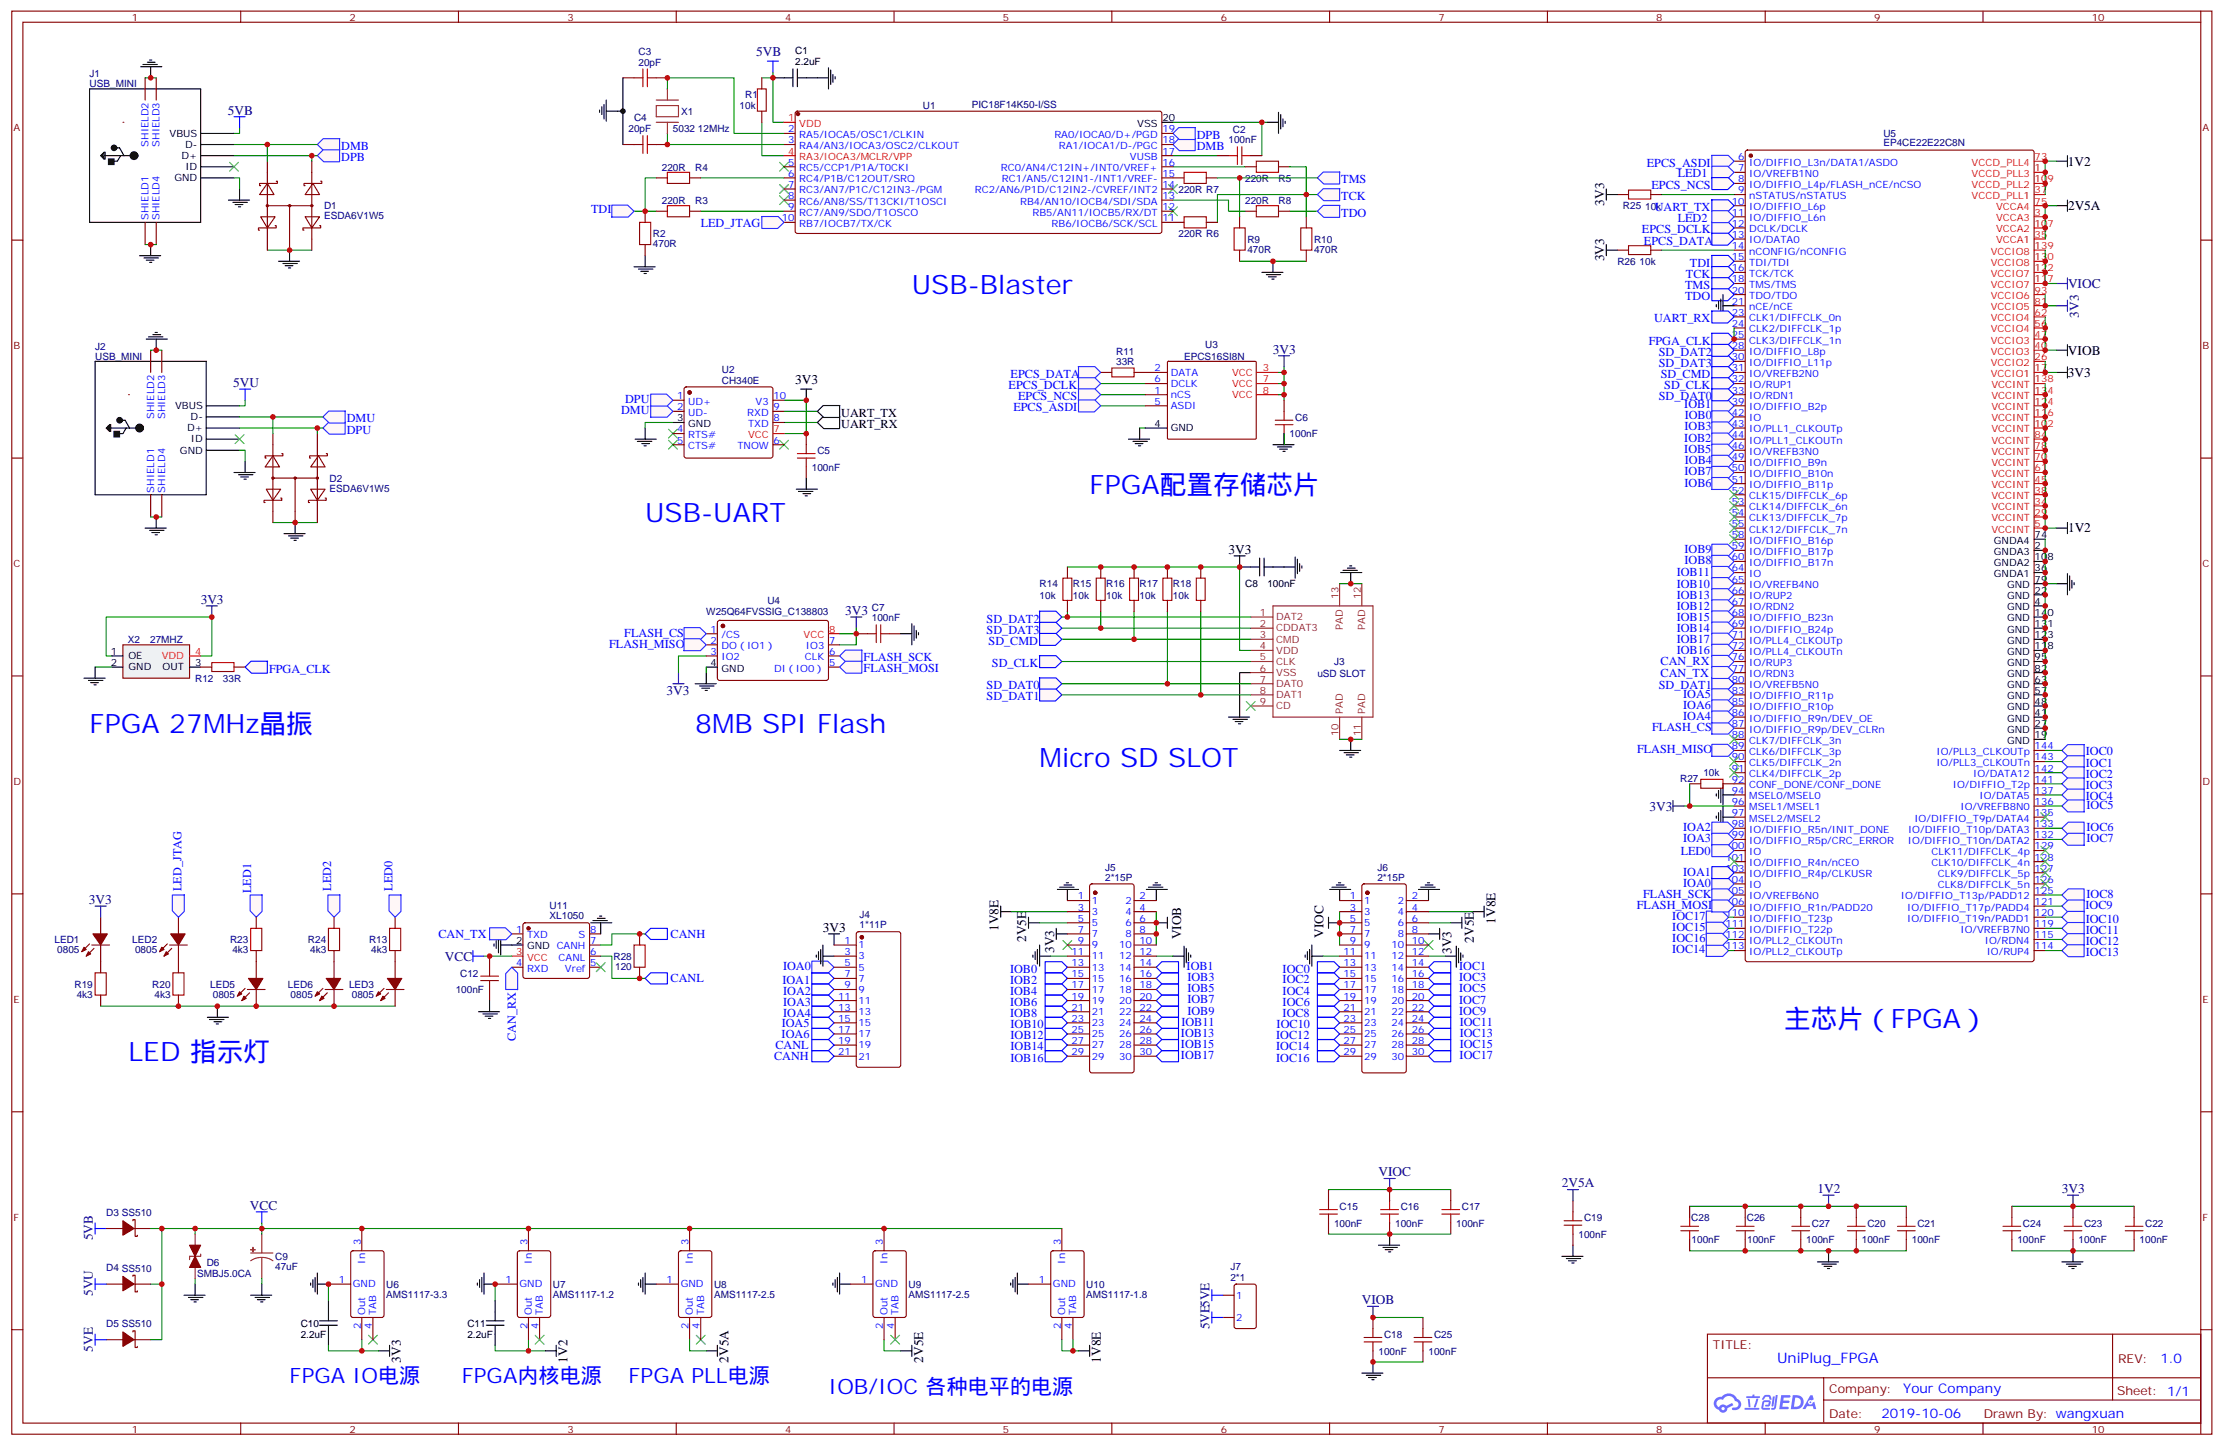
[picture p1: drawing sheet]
<svg xmlns="http://www.w3.org/2000/svg" width="706mm" height="459mm" viewBox="0 0 706 459" stroke-linecap="round" stroke-linejoin="round" font-family="sans-serif">
<defs><g id="words">
<g font-size="8.5" fill="#00f">
<text x="289.5" y="93.1">USB-Blaster</text>
<text x="345.9" y="156.6">FPGA配置存储芯片</text>
<text x="204.8" y="165.6">USB-UART</text>
<text x="28.4" y="232.6">FPGA 27MHz晶振</text>
<text x="220.7" y="232.6">8MB SPI Flash</text>
<text x="330.1" y="243.4">Micro SD SLOT</text>
<text x="566.4" y="326.3">主芯片（FPGA）</text>
<text x="40.8" y="336.5">LED 指示灯</text>
</g>
<g font-size="6.7" fill="#00f">
<text x="91.9" y="438.7">FPGA IO电源</text>
<text x="146.6" y="438.7">FPGA内核电源</text>
<text x="199.5" y="438.7">FPGA PLL电源</text>
<text x="263" y="442.4">IOB/IOC 各种电平的电源</text>
</g>
<text font-size="4.6" fill="#00f" x="564.2" y="432.4">UniPlug_FPGA</text>
<g font-size="4.2" fill="#000080">
<text x="240.1" y="17.9">5VB</text>
<text x="72.3" y="36.3">5VB</text>
<text x="656.6" y="91.4">VIOC</text>
<text x="660" y="100.8" transform="rotate(-90 660 100.8)">3V3</text>
<text x="404.1" y="112.2">3V3</text>
<text x="74.1" y="122.8">5VU</text>
<text x="63.7" y="191.6">3V3</text>
<text x="268.3" y="195.1">3V3</text>
<text x="211.6" y="220.5">3V3</text>
<text x="523.7" y="257.2">3V3</text>
<text x="28.2" y="286.8">3V3</text>
<text x="141.3" y="304.8">VCC</text>
<text x="437.7" y="373.2">VIOC</text>
<text x="495.9" y="376.8">2V5A</text>
<text x="79.4" y="383.8">VCC</text>
<text x="577" y="378.5">1V2</text>
<text x="654.6" y="378.5">3V3</text>
<text x="29.5" y="393.6" transform="rotate(-90 29.5 393.6)">5VB</text>
<text x="29.5" y="411.2" transform="rotate(-90 29.5 411.2)">5VU</text>
<text x="432.4" y="413.8">VIOB</text>
<text x="384" y="421.8" transform="rotate(-90 384 421.8)">5VE5VE</text>
<text x="29.5" y="428.9" transform="rotate(-90 29.5 428.9)">5VE</text>
</g>
<g font-size="4.2">
<text x="656.6" y="52.6">1V2</text>
<text x="509.3" y="65.3" transform="rotate(-90 509.3 65.3)">3V3</text>
<text x="656.6" y="66.7">2V5A</text>
<text x="509.3" y="82.9" transform="rotate(-90 509.3 82.9)">3V3</text>
<text x="656.6" y="112.6">VIOB</text>
<text x="656.6" y="119.6">3V3</text>
<text x="252.5" y="122">3V3</text>
<text x="656.6" y="169">1V2</text>
<text x="390" y="175.7">3V3</text>
<text x="474.8" y="293.1" transform="rotate(-90 474.8 293.1)">1V8E</text>
<text x="261.3" y="295.6">3V3</text>
<text x="317" y="295.4" transform="rotate(-90 317 295.4)">1V8E</text>
<text x="325.8" y="298.9" transform="rotate(-90 325.8 298.9)">2V5E</text>
<text x="375" y="298.1" transform="rotate(-90 375 298.1)">VIOB</text>
<text x="420.1" y="297.6" transform="rotate(-90 420.1 297.6)">VIOC</text>
<text x="467.9" y="299.1" transform="rotate(-90 467.9 299.1)">2V5E</text>
<text x="334.6" y="302.4" transform="rotate(-90 334.6 302.4)">3V3</text>
<text x="460.8" y="302.7" transform="rotate(-90 460.8 302.7)">3V3</text>
<text x="127.3" y="432.4" transform="rotate(-90 127.3 432.4)">3V3</text>
<text x="180.2" y="432.4" transform="rotate(-90 180.2 432.4)">1V2</text>
<text x="231.3" y="432.4" transform="rotate(-90 231.3 432.4)">2V5A</text>
<text x="293.1" y="432.4" transform="rotate(-90 293.1 432.4)">2V5E</text>
<text x="349.5" y="432.4" transform="rotate(-90 349.5 432.4)">1V8E</text>
</g>
<g font-size="4.2" fill="#00f">
<text x="685.9" y="432.6">1.0</text>
<text x="604.3" y="442.2">Your Company</text>
<text x="597.3" y="450">2019-10-06</text>
</g>
<g font-size="3.9" fill="#00f">
<text x="108.3" y="47.6">DMB</text>
<text x="380" y="47.6">DMB</text>
<text x="380" y="44.1">DPB</text>
<text x="108.3" y="51.2">DPB</text>
<text x="522.8" y="52.9">EPCS_ASDI</text>
<text x="425.8" y="58.2">TMS</text>
<text x="524.3" y="60">EPCS_NCS</text>
<text x="532.6" y="56.3">LED1</text>
<text x="425.8" y="63.5">TCK</text>
<text x="187.6" y="67.7">TDI</text>
<text x="425.8" y="68.8">TDO</text>
<text x="525.3" y="67">UART_TX</text>
<text x="532.6" y="70.4">LED2</text>
<text x="222.5" y="72.1">LED_JTAG</text>
<text x="521.3" y="74.1">EPCS_DCLK</text>
<text x="521.9" y="77.6">EPCS_DATA</text>
<text x="535.2" y="88.2">TCK</text>
<text x="536.5" y="84.7">TDI</text>
<text x="535" y="91.7">TMS</text>
<text x="535" y="95.2">TDO</text>
<text x="525.1" y="102.3">UART_RX</text>
<text x="523.4" y="109.4">FPGA_CLK</text>
<text x="526.7" y="112.9">SD_DAT2</text>
<text x="320.8" y="119.9">EPCS_DATA</text>
<text x="526.7" y="116.4">SD_DAT3</text>
<text x="527.3" y="119.9">SD_CMD</text>
<text x="320.2" y="123.5">EPCS_DCLK</text>
<text x="528.4" y="123.5">SD_CLK</text>
<text x="197.2" y="131.3">DMU</text>
<text x="198.5" y="127.8">DPU</text>
<text x="321.7" y="130.5">EPCS_ASDI</text>
<text x="323.3" y="127">EPCS_NCS</text>
<text x="526.7" y="127">SD_DAT0</text>
<text x="534.7" y="129.6">IOB1</text>
<text x="110.1" y="137.6">DPU</text>
<text x="110.1" y="134.1">DMU</text>
<text x="534.8" y="136.6">IOB3</text>
<text x="534.9" y="133.1">IOB0</text>
<text x="534.7" y="140.1">IOB2</text>
<text x="534.7" y="143.7">IOB5</text>
<text x="534.9" y="147.3">IOB4</text>
<text x="534.8" y="150.9">IOB7</text>
<text x="534.8" y="154.4">IOB6</text>
<text x="534.8" y="175.6">IOB9</text>
<text x="534.8" y="179.1">IOB8</text>
<text x="532.3" y="182.9">IOB11</text>
<text x="532.3" y="186.4">IOB10</text>
<text x="532.3" y="190">IOB13</text>
<text x="313.2" y="197.6">SD_DAT2</text>
<text x="532.3" y="193.5">IOB12</text>
<text x="532.3" y="197">IOB15</text>
<text x="198.2" y="202">FLASH_CS</text>
<text x="313.2" y="201.1">SD_DAT3</text>
<text x="532.3" y="200.6">IOB14</text>
<text x="193.4" y="205.5">FLASH_MISO</text>
<text x="274.2" y="209.8">FLASH_SCK</text>
<text x="313.9" y="204.6">SD_CMD</text>
<text x="532.3" y="204.1">IOB17</text>
<text x="532.3" y="207.6">IOB16</text>
<text x="85.4" y="213.4">FPGA_CLK</text>
<text x="274.2" y="213.3">FLASH_MOSI</text>
<text x="314.9" y="211.7">SD_CLK</text>
<text x="527.2" y="211.1">CAN_RX</text>
<text x="527.2" y="214.7">CAN_TX</text>
<text x="313.2" y="218.7">SD_DAT0</text>
<text x="526.7" y="218.7">SD_DAT1</text>
<text x="534.4" y="221.3">IOA5</text>
<text x="313.2" y="222.2">SD_DAT1</text>
<text x="534.4" y="224.9">IOA6</text>
<text x="524.5" y="231.9">FLASH_CS</text>
<text x="534.4" y="228.4">IOA4</text>
<text x="519.7" y="239">FLASH_MISO</text>
<text x="662.2" y="239.7">IOC0</text>
<text x="662.2" y="243.2">IOC1</text>
<text x="662.2" y="246.8">IOC2</text>
<text x="662.2" y="250.3">IOC3</text>
<text x="662.2" y="253.8">IOC4</text>
<text x="662.4" y="256.6">IOC5</text>
<text x="534.4" y="263.7">IOA2</text>
<text x="662.4" y="263.6">IOC6</text>
<text x="534.4" y="267.3">IOA3</text>
<text x="662.4" y="267.2">IOC7</text>
<text x="533.6" y="271.1">LED0</text>
<text x="534.4" y="281.4">IOA0</text>
<text x="534.4" y="277.8">IOA1</text>
<text x="57.6" y="282.7" transform="rotate(-90 57.6 282.7)">LED_JTAG</text>
<text x="79.8" y="283.4" transform="rotate(-90 79.8 283.4)">LED1</text>
<text x="105.2" y="282.6" transform="rotate(-90 105.2 282.6)">LED2</text>
<text x="124.6" y="282.6" transform="rotate(-90 124.6 282.6)">LED0</text>
<text x="521.7" y="285">FLASH_SCK</text>
<text x="662.4" y="284.8">IOC8</text>
<text x="519.7" y="288.5">FLASH_MOSI</text>
<text x="530.9" y="291.9">IOC17</text>
<text x="662.1" y="288.4">IOC9</text>
<text x="662.2" y="292.8">IOC10</text>
<text x="139.2" y="297.6">CAN_TX</text>
<text x="212.9" y="297.5">CANH</text>
<text x="530.9" y="295.4">IOC15</text>
<text x="530.9" y="298.8">IOC16</text>
<text x="662.2" y="296.3">IOC11</text>
<text x="662.2" y="299.9">IOC12</text>
<text x="530.9" y="302.3">IOC14</text>
<text x="662.2" y="303.4">IOC13</text>
<text x="212.9" y="311.6">CANL</text>
<text x="248.6" y="307.9">IOA0</text>
<text x="320.7" y="308.6">IOB0</text>
<text x="376.7" y="307.7">IOB1</text>
<text x="377" y="311.4">IOB3</text>
<text x="407.2" y="308.6">IOC0</text>
<text x="463.3" y="307.8">IOC1</text>
<text x="463.3" y="311.4">IOC3</text>
<text x="248.4" y="312.2">IOA1</text>
<text x="248.6" y="315.7">IOA2</text>
<text x="320.7" y="312.2">IOB2</text>
<text x="320.7" y="315.7">IOB4</text>
<text x="377" y="314.9">IOB5</text>
<text x="407.2" y="312">IOC2</text>
<text x="407.2" y="315.6">IOC4</text>
<text x="463.3" y="314.9">IOC5</text>
<text x="248.6" y="319.3">IOA3</text>
<text x="248.6" y="322.8">IOA4</text>
<text x="320.7" y="319.2">IOB6</text>
<text x="320.7" y="322.7">IOB8</text>
<text x="377" y="318.4">IOB7</text>
<text x="377" y="321.9">IOB9</text>
<text x="407.2" y="322.6">IOC8</text>
<text x="407.2" y="319.1">IOC6</text>
<text x="463.3" y="318.4">IOC7</text>
<text x="463.3" y="322">IOC9</text>
<text x="248.2" y="329.4">IOA6</text>
<text x="248.2" y="325.9">IOA5</text>
<text x="320.8" y="329.8">IOB12</text>
<text x="320.8" y="326.3">IOB10</text>
<text x="374.9" y="329">IOB13</text>
<text x="375.1" y="325.5">IOB11</text>
<text x="405.2" y="329.7">IOC12</text>
<text x="405.3" y="326.1">IOC10</text>
<text x="463.4" y="325.5">IOC11</text>
<text x="463.4" y="329">IOC13</text>
<text x="163.7" y="330.2" transform="rotate(-90 163.7 330.2)">CAN_RX</text>
<text x="246.2" y="332.8">CANL</text>
<text x="320.8" y="333.3">IOB14</text>
<text x="374.9" y="332.5">IOB15</text>
<text x="405.2" y="333.3">IOC14</text>
<text x="463.4" y="332.5">IOC15</text>
<text x="245.8" y="336.3">CANH</text>
<text x="320.8" y="336.9">IOB16</text>
<text x="374.9" y="336">IOB17</text>
<text x="405.2" y="336.8">IOC16</text>
<text x="463.4" y="336.1">IOC17</text>
</g>
<g font-size="3.9">
<text x="267.1" y="135.8">UART_RX</text>
<text x="267.1" y="132.3">UART_TX</text>
</g>
<g font-size="3.9" fill="#800">
<text x="543.8" y="427.9">TITLE:</text>
<text x="672.5" y="432.6">REV:</text>
<text x="580.7" y="442.1">Company:</text>
<text x="672.1" y="442.7">Sheet: 1/1</text>
<text x="580.7" y="449.8">Date:</text>
<text x="629.8" y="449.9">Drawn By: wangxuan</text>
</g>
<g font-size="3.2" fill="#800">
<text x="41.8" y="6.5">1</text>
<text x="111" y="6.5">2</text>
<text x="180.1" y="6.5">3</text>
<text x="249.3" y="6.5">4</text>
<text x="318.4" y="6.5">5</text>
<text x="387.6" y="6.5">6</text>
<text x="456.7" y="6.5">7</text>
<text x="525.9" y="6.5">8</text>
<text x="595" y="6.5">9</text>
<text x="664.1" y="6.5">10</text>
<text x="4.3" y="41.6">A</text>
<text x="699.2" y="41.6">A</text>
<text x="4.3" y="110.8">B</text>
<text x="699.2" y="110.8">B</text>
<text x="4.3" y="179.9">C</text>
<text x="699.2" y="179.9">C</text>
<text x="4.3" y="249.1">D</text>
<text x="699.2" y="249.1">D</text>
<text x="4.3" y="318.2">E</text>
<text x="699.2" y="318.2">E</text>
<text x="4.3" y="387.3">F</text>
<text x="699.2" y="387.3">F</text>
<text x="41.8" y="454.6">1</text>
<text x="111" y="454.6">2</text>
<text x="180.1" y="454.6">3</text>
<text x="249.3" y="454.6">4</text>
<text x="318.4" y="454.6">5</text>
<text x="387.6" y="454.6">6</text>
<text x="456.7" y="454.6">7</text>
<text x="525.9" y="454.6">8</text>
<text x="595" y="454.6">9</text>
<text x="664.1" y="454.6">10</text>
</g>
<g font-size="3.2" fill="#000080">
<text x="202.7" y="17.6">C3</text>
<text x="202.7" y="20.8">20pF</text>
<text x="28.4" y="27.7">USB_MINI</text>
<text x="28.4" y="24.5">J1</text>
<text x="234.8" y="34.7">10k</text>
<text x="236.6" y="31.2">R1</text>
<text x="293" y="34.7">U1</text>
<text x="308.6" y="34.2">PIC18F14K50-I/SS</text>
<text x="199.5" y="41.8">20pF</text>
<text x="201.3" y="38.3">C4</text>
<text x="213.6" y="41.8">5032 12MHz</text>
<text x="216.2" y="36.4">X1</text>
<text x="390" y="45.3">100nF</text>
<text x="391.5" y="42.3">C2</text>
<text x="597.9" y="46.5">EP4CE22E22C8N</text>
<text x="597.9" y="43.5">U5</text>
<text x="210.1" y="54.2">220R</text>
<text x="220.7" y="54.2">R4</text>
<text x="395.3" y="57.6">220R</text>
<text x="405.9" y="57.6">R5</text>
<text x="210.1" y="64.7">220R</text>
<text x="220.7" y="64.7">R3</text>
<text x="374.2" y="61.2">220R R7</text>
<text x="395.3" y="64.7">220R</text>
<text x="405.9" y="64.7">R8</text>
<text x="102.9" y="69.6">ESDA6V1W5</text>
<text x="102.9" y="66.4">D1</text>
<text x="515.3" y="66.5">R25</text>
<text x="522.3" y="66.5">10k</text>
<text x="207.3" y="75.2">R2</text>
<text x="374.2" y="75.3">220R R6</text>
<text x="396" y="77">R9</text>
<text x="417.2" y="77">R10</text>
<text x="207.3" y="78.4">470R</text>
<text x="396" y="80.2">470R</text>
<text x="417.2" y="80.2">470R</text>
<text x="513.5" y="84.1">R26</text>
<text x="520.6" y="84.1">10k</text>
<text x="30.2" y="110.9">J2</text>
<text x="354.4" y="112.6">R11</text>
<text x="382.6" y="110.4">U3</text>
<text x="30.2" y="114.1">USB_MINI</text>
<text x="229.2" y="118.5">U2</text>
<text x="354.4" y="115.7">33R</text>
<text x="375.9" y="114.1">EPCS16SI8N</text>
<text x="229.2" y="121.7">CH340E</text>
<text x="411.2" y="133.5">C6</text>
<text x="409.4" y="138.8">100nF</text>
<text x="257.7" y="149.4">100nF</text>
<text x="259.5" y="144.1">C5</text>
<text x="104.6" y="152.9">D2</text>
<text x="104.6" y="156">ESDA6V1W5</text>
<text x="243.6" y="191.7">U4</text>
<text x="330.1" y="189.9">10k</text>
<text x="330.1" y="186.4">R14</text>
<text x="340.6" y="189.9">10k</text>
<text x="340.6" y="186.4">R15</text>
<text x="351.2" y="189.9">10k</text>
<text x="351.2" y="186.4">R16</text>
<text x="361.8" y="189.9">10k</text>
<text x="361.8" y="186.4">R17</text>
<text x="372.4" y="189.9">10k</text>
<text x="372.4" y="186.4">R18</text>
<text x="224.2" y="195.2">W25Q64FVSSIG_C138803</text>
<text x="276.8" y="197.2">100nF</text>
<text x="276.8" y="194">C7</text>
<text x="40.6" y="204">X2</text>
<text x="47.7" y="204">27MHZ</text>
<text x="418.3" y="214.7">uSD SLOT</text>
<text x="423.5" y="211.1">J3</text>
<text x="61.9" y="216.4">R12</text>
<text x="70.8" y="216.4">33R</text>
<text x="533.4" y="248.1">R27</text>
<text x="540.8" y="246.3">10k</text>
<text x="350.9" y="279.4">2*15P</text>
<text x="350.9" y="276.3">J5</text>
<text x="437.3" y="279.4">2*15P</text>
<text x="437.3" y="276.3">J6</text>
<text x="174.5" y="291.6">XL1050</text>
<text x="174.5" y="288.4">U11</text>
<text x="272.9" y="291.4">J4</text>
<text x="17.3" y="299.2">LED1</text>
<text x="42" y="299.2">LED2</text>
<text x="73.1" y="299.2">R23</text>
<text x="97.8" y="299.2">R24</text>
<text x="117.2" y="299.2">R13</text>
<text x="272.9" y="294.6">1*11P</text>
<text x="18.2" y="302.4">0805</text>
<text x="42.9" y="302.4">0805</text>
<text x="73.8" y="302.4">4k3</text>
<text x="98.5" y="302.4">4k3</text>
<text x="117.9" y="302.4">4k3</text>
<text x="194.8" y="304.5">R28</text>
<text x="146.1" y="309.9">C12</text>
<text x="195.3" y="307.7">120</text>
<text x="23.7" y="313.4">R19</text>
<text x="24.4" y="316.5">4k3</text>
<text x="48.4" y="313.4">R20</text>
<text x="49.1" y="316.5">4k3</text>
<text x="66.7" y="313.4">LED5</text>
<text x="67.6" y="316.5">0805</text>
<text x="91.4" y="313.4">LED6</text>
<text x="92.3" y="316.5">0805</text>
<text x="110.8" y="313.4">LED3</text>
<text x="111.7" y="316.5">0805</text>
<text x="144.7" y="315.2">100nF</text>
<text x="425.3" y="384">C15</text>
<text x="444.7" y="384">C16</text>
<text x="464.1" y="384">C17</text>
<text x="33.7" y="385.7">D3 SS510</text>
<text x="423.5" y="389.3">100nF</text>
<text x="442.9" y="389.3">100nF</text>
<text x="462.4" y="389.3">100nF</text>
<text x="502.9" y="387.5">C19</text>
<text x="536.9" y="387.5">C28</text>
<text x="554.6" y="387.5">C26</text>
<text x="575.2" y="389.3">C27</text>
<text x="592.9" y="389.3">C20</text>
<text x="608.8" y="389.3">C21</text>
<text x="642.3" y="389.3">C24</text>
<text x="661.7" y="389.3">C23</text>
<text x="681.1" y="389.3">C22</text>
<text x="501.2" y="392.8">100nF</text>
<text x="537.1" y="394.5">100nF</text>
<text x="554.7" y="394.5">100nF</text>
<text x="573.5" y="394.6">100nF</text>
<text x="591.1" y="394.6">100nF</text>
<text x="607" y="394.6">100nF</text>
<text x="640.5" y="394.6">100nF</text>
<text x="659.9" y="394.6">100nF</text>
<text x="679.3" y="394.6">100nF</text>
<text x="65.6" y="401.6">D6</text>
<text x="87.3" y="399.8">C9</text>
<text x="33.7" y="403.4">D4 SS510</text>
<text x="62.6" y="405.1">SMBJ5.0CA</text>
<text x="87.3" y="402.9">47uF</text>
<text x="390.6" y="406.4">2*1</text>
<text x="390.6" y="403">J7</text>
<text x="122.6" y="411.8">AMS1117-3.3</text>
<text x="122.6" y="408.6">U6</text>
<text x="175.5" y="411.8">AMS1117-1.2</text>
<text x="175.5" y="408.6">U7</text>
<text x="226.7" y="411.8">AMS1117-2.5</text>
<text x="226.7" y="408.6">U8</text>
<text x="288.4" y="411.8">AMS1117-2.5</text>
<text x="288.4" y="408.6">U9</text>
<text x="344.9" y="411.8">AMS1117-1.8</text>
<text x="344.9" y="408.6">U10</text>
<text x="33.7" y="421">D5 SS510</text>
<text x="439.4" y="424.5">C18</text>
<text x="455.3" y="424.5">C25</text>
<text x="437.7" y="429.8">100nF</text>
<text x="453.5" y="429.8">100nF</text>
</g>
<g font-size="3.2">
<text x="252.5" y="17.1">C1</text>
<text x="252.4" y="20.6">2.2uF</text>
<text x="361.1" y="40.2">VSS</text>
<text x="369" y="38.5">20</text>
<text x="53.8" y="43.4">VBUS</text>
<text x="58.8" y="46.9">D-</text>
<text x="57.6" y="50.4">D+</text>
<text x="58.9" y="54">ID</text>
<text x="55.4" y="57.5">GND</text>
<text x="55.6" y="129.8">VBUS</text>
<text x="59.4" y="136.9">D+</text>
<text x="60.5" y="133.3">D-</text>
<text x="215" y="133.7">3</text>
<text x="218.5" y="135.5">GND</text>
<text x="366.5" y="135.5">4</text>
<text x="371.7" y="136.9">GND</text>
<text x="57.1" y="143.9">GND</text>
<text x="60.6" y="140.4">ID</text>
<text x="633" y="172.5">GNDA4</text>
<text x="646" y="170.7">74</text>
<text x="633" y="179.6">GNDA2</text>
<text x="633" y="176">GNDA3</text>
<text x="646" y="177.8">108</text>
<text x="646" y="174.3">2</text>
<text x="633" y="183.1">GNDA1</text>
<text x="646" y="184.9">79</text>
<text x="646" y="181.3">36</text>
<text x="395.3" y="186.4">C8</text>
<text x="402.4" y="186.4">100nF</text>
<text x="637.2" y="190.1">GND</text>
<text x="637.2" y="186.6">GND</text>
<text x="646" y="191.9">4</text>
<text x="646" y="188.4">22</text>
<text x="637.2" y="197.2">GND</text>
<text x="637.2" y="193.7">GND</text>
<text x="646" y="195.4">140</text>
<text x="637.2" y="200.7">GND</text>
<text x="646" y="202.5">123</text>
<text x="646" y="199">131</text>
<text x="35.2" y="207.8">1</text>
<text x="40.8" y="209.2">OE</text>
<text x="637.2" y="207.8">GND</text>
<text x="637.2" y="204.3">GND</text>
<text x="646" y="209.5">95</text>
<text x="646" y="206">118</text>
<text x="35.2" y="211.3">2</text>
<text x="40.8" y="212.7">GND</text>
<text x="51.6" y="212.7">OUT</text>
<text x="61.9" y="211.3">3</text>
<text x="225.6" y="211.3">4</text>
<text x="229.1" y="213.1">GND</text>
<text x="637.2" y="214.8">GND</text>
<text x="637.2" y="211.3">GND</text>
<text x="646" y="213.1">82</text>
<text x="637.2" y="221.9">GND</text>
<text x="637.2" y="218.4">GND</text>
<text x="646" y="220.1">57</text>
<text x="646" y="216.6">63</text>
<text x="637.2" y="225.4">GND</text>
<text x="646" y="227.2">41</text>
<text x="646" y="223.7">48</text>
<text x="637.2" y="232.5">GND</text>
<text x="637.2" y="229">GND</text>
<text x="646" y="230.7">27</text>
<text x="637.2" y="236">GND</text>
<text x="646" y="234.2">19</text>
<text x="163.8" y="299.5">2</text>
<text x="167.3" y="301.3">GND CANH</text>
<text x="95.5" y="424.6">2.2uF</text>
<text x="95.5" y="421.1">C10</text>
<text x="148.4" y="424.6">2.2uF</text>
<text x="148.4" y="421.1">C11</text>
</g>
<g font-size="3.2" fill="#f00">
<text x="250.3" y="38.5">1</text>
<text x="253.8" y="40.2">VDD</text>
<text x="250.3" y="49">4</text>
<text x="253.8" y="50.8">RA3/IOCA3/MCLR/VPP</text>
<text x="626" y="52.6">VCCD_PLL4</text>
<text x="646" y="50.8">73</text>
<text x="626" y="59.6">VCCD_PLL2</text>
<text x="626" y="56.1">VCCD_PLL3</text>
<text x="646" y="57.9">109</text>
<text x="646" y="54.3">1</text>
<text x="626" y="63.1">VCCD_PLL1</text>
<text x="646" y="64.9">75</text>
<text x="646" y="61.4">37</text>
<text x="633.7" y="70.2">VCCA3</text>
<text x="633.7" y="66.7">VCCA4</text>
<text x="646" y="72">107</text>
<text x="646" y="68.4">3</text>
<text x="633.7" y="77.3">VCCA1</text>
<text x="633.7" y="73.7">VCCA2</text>
<text x="646" y="75.5">35</text>
<text x="632" y="80.8">VCCIO8</text>
<text x="646" y="82.5">130</text>
<text x="646" y="79">139</text>
<text x="632" y="87.8">VCCIO7</text>
<text x="632" y="84.3">VCCIO8</text>
<text x="646" y="89.6">117</text>
<text x="646" y="86.1">122</text>
<text x="632" y="94.9">VCCIO6</text>
<text x="632" y="91.4">VCCIO7</text>
<text x="646" y="93.1">93</text>
<text x="632" y="102">VCCIO4</text>
<text x="632" y="98.4">VCCIO5</text>
<text x="646" y="100.2">62</text>
<text x="646" y="96.7">81</text>
<text x="632" y="105.5">VCCIO4</text>
<text x="646" y="107.2">47</text>
<text x="646" y="103.7">56</text>
<text x="632" y="112.5">VCCIO3</text>
<text x="632" y="109">VCCIO3</text>
<text x="646" y="110.8">40</text>
<text x="391.2" y="119.2">VCC</text>
<text x="401" y="117.8">3</text>
<text x="632" y="119.6">VCCIO1</text>
<text x="632" y="116.1">VCCIO2</text>
<text x="646" y="117.8">17</text>
<text x="646" y="114.3">26</text>
<text x="391.2" y="122.8">VCC</text>
<text x="401" y="121.4">7</text>
<text x="401" y="124.9">8</text>
<text x="632.2" y="123.1">VCCINT</text>
<text x="646" y="124.9">134</text>
<text x="646" y="121.4">138</text>
<text x="391.2" y="126.3">VCC</text>
<text x="632.2" y="130.2">VCCINT</text>
<text x="632.2" y="126.6">VCCINT</text>
<text x="646" y="131.9">116</text>
<text x="646" y="128.4">124</text>
<text x="245.6" y="137.2">7</text>
<text x="632.2" y="137.2">VCCINT</text>
<text x="632.2" y="133.7">VCCINT</text>
<text x="646" y="135.5">102</text>
<text x="237.5" y="139">VCC</text>
<text x="632.2" y="140.8">VCCINT</text>
<text x="646" y="142.5">78</text>
<text x="646" y="139">84</text>
<text x="632.2" y="147.8">VCCINT</text>
<text x="632.2" y="144.3">VCCINT</text>
<text x="646" y="149.6">61</text>
<text x="646" y="146">70</text>
<text x="632.2" y="154.9">VCCINT</text>
<text x="632.2" y="151.3">VCCINT</text>
<text x="646" y="153.1">45</text>
<text x="632.2" y="161.9">VCCINT</text>
<text x="632.2" y="158.4">VCCINT</text>
<text x="646" y="160.2">34</text>
<text x="646" y="156.6">38</text>
<text x="632.2" y="165.5">VCCINT</text>
<text x="646" y="167.2">5</text>
<text x="646" y="163.7">29</text>
<text x="632.2" y="169">VCCINT</text>
<text x="255.1" y="202.5">VCC</text>
<text x="263.2" y="200.7">8</text>
<text x="51.4" y="209.2">VDD</text>
<text x="61.9" y="207.8">4</text>
<text x="163.8" y="303">3</text>
<text x="167.3" y="304.8">VCC</text>
</g>
<g font-size="3.2" fill="#00f">
<text x="250.3" y="42">2</text>
<text x="369" y="42">19</text>
<text x="47.1" y="46.6" transform="rotate(-90 47.1 46.6)">SHIELD2</text>
<text x="50.7" y="46.6" transform="rotate(-90 50.7 46.6)">SHIELD3</text>
<text x="250.3" y="45.5">3</text>
<text x="253.8" y="43.7">RA5/IOCA5/OSC1/CLKIN</text>
<text x="253.8" y="47.3">RA4/AN3/IOCA3/OSC2/CLKOUT</text>
<text x="334.7" y="43.7">RA0/IOCA0/D+/PGD</text>
<text x="336.1" y="47.3">RA1/IOCA1/D-/PGC</text>
<text x="369" y="45.5">18</text>
<text x="250.3" y="52.6">5</text>
<text x="358.7" y="50.8">VUSB</text>
<text x="369" y="52.6">16</text>
<text x="369" y="49">17</text>
<text x="551.9" y="50.8">6</text>
<text x="555.4" y="52.6">IO/DIFFIO_L3n/DATA1/ASDO</text>
<text x="250.3" y="56.1">6</text>
<text x="250.3" y="59.6">7</text>
<text x="253.8" y="54.3">RC5/CCP1/P1A/T0CKI</text>
<text x="253.8" y="57.9">RC4/P1B/C12OUT/SRQ</text>
<text x="317.8" y="54.3">RC0/AN4/C12IN+/INT0/VREF+</text>
<text x="318.1" y="57.9">RC1/AN5/C12IN1-/INT1/VREF-</text>
<text x="369" y="59.6">14</text>
<text x="369" y="56.1">15</text>
<text x="551.9" y="54.3">7</text>
<text x="551.9" y="57.9">8</text>
<text x="555.4" y="56.1">IO/VREFB1N0</text>
<text x="555.4" y="59.6">IO/DIFFIO_L4p/FLASH_nCE/nCSO</text>
<text x="250.3" y="63.1">8</text>
<text x="253.8" y="61.4">RC3/AN7/P1C/C12IN3-/PGM</text>
<text x="253.8" y="64.9">RC6/AN8/SS/T13CKI/T1OSCI</text>
<text x="309.5" y="61.4">RC2/AN6/P1D/C12IN2-/CVREF/INT2</text>
<text x="323.9" y="64.9">RB4/AN10/IOCB4/SDI/SDA</text>
<text x="369" y="63.1">13</text>
<text x="549.9" y="64.9">10</text>
<text x="551.9" y="61.4">9</text>
<text x="555.4" y="63.1">nSTATUS/nSTATUS</text>
<text x="47.1" y="69.8" transform="rotate(-90 47.1 69.8)">SHIELD1</text>
<text x="50.7" y="69.8" transform="rotate(-90 50.7 69.8)">SHIELD4</text>
<text x="248.2" y="70.2">10</text>
<text x="250.3" y="66.7">9</text>
<text x="253.8" y="68.4">RC7/AN9/SDO/T1OSCO</text>
<text x="253.8" y="72">RB7/IOCB7/TX/CK</text>
<text x="327.8" y="68.4">RB5/AN11/IOCB5/RX/DT</text>
<text x="333.9" y="72">RB6/IOCB6/SCK/SCL</text>
<text x="369" y="70.2">11</text>
<text x="369" y="66.7">12</text>
<text x="549.9" y="68.4">11</text>
<text x="549.9" y="72">12</text>
<text x="555.4" y="66.7">IO/DIFFIO_L6p</text>
<text x="555.4" y="70.2">IO/DIFFIO_L6n</text>
<text x="549.9" y="75.5">13</text>
<text x="555.4" y="73.7">DCLK/DCLK</text>
<text x="555.4" y="77.3">IO/DATA0</text>
<text x="549.9" y="79">14</text>
<text x="549.9" y="82.5">15</text>
<text x="555.4" y="80.8">nCONFIG/nCONFIG</text>
<text x="549.9" y="86.1">16</text>
<text x="549.9" y="89.6">18</text>
<text x="555.4" y="84.3">TDI/TDI</text>
<text x="555.4" y="87.8">TCK/TCK</text>
<text x="549.9" y="93.1">20</text>
<text x="555.4" y="91.4">TMS/TMS</text>
<text x="555.4" y="94.9">TDO/TDO</text>
<text x="549.9" y="96.7">21</text>
<text x="549.9" y="100.2">23</text>
<text x="555.4" y="98.4">nCE/nCE</text>
<text x="555.4" y="102">CLK1/DIFFCLK_0n</text>
<text x="549.9" y="103.7">24</text>
<text x="549.9" y="107.2">25</text>
<text x="555.4" y="105.5">CLK2/DIFFCLK_1p</text>
<text x="549.9" y="110.8">28</text>
<text x="555.4" y="109">CLK3/DIFFCLK_1n</text>
<text x="555.4" y="112.5">IO/DIFFIO_L8p</text>
<text x="366.5" y="117.8">2</text>
<text x="371.7" y="119.2">DATA</text>
<text x="549.9" y="114.3">30</text>
<text x="549.9" y="117.8">31</text>
<text x="555.4" y="116.1">IO/DIFFIO_L11p</text>
<text x="555.4" y="119.6">IO/VREFB2N0</text>
<text x="366.5" y="124.9">1</text>
<text x="366.5" y="121.4">6</text>
<text x="371.7" y="122.8">DCLK</text>
<text x="549.9" y="121.4">32</text>
<text x="549.9" y="124.9">33</text>
<text x="555.4" y="123.1">IO/RUP1</text>
<text x="215" y="126.6">1</text>
<text x="215" y="130.2">2</text>
<text x="218.5" y="128.4">UD+</text>
<text x="218.5" y="131.9">UD-</text>
<text x="237.3" y="131.9">RXD</text>
<text x="239.9" y="128.4">V3</text>
<text x="245.6" y="130.2">9</text>
<text x="245.6" y="126.6">10</text>
<text x="366.5" y="128.4">5</text>
<text x="371.7" y="126.3">nCS</text>
<text x="371.7" y="129.8">ASDI</text>
<text x="549.9" y="128.4">39</text>
<text x="549.9" y="131.9">42</text>
<text x="555.4" y="126.6">IO/RDN1</text>
<text x="555.4" y="130.2">IO/DIFFIO_B2p</text>
<text x="48.9" y="133" transform="rotate(-90 48.9 133)">SHIELD2</text>
<text x="52.4" y="133" transform="rotate(-90 52.4 133)">SHIELD3</text>
<text x="215" y="137.2">4</text>
<text x="237.5" y="135.5">TXD</text>
<text x="245.6" y="133.7">8</text>
<text x="549.9" y="135.5">43</text>
<text x="555.4" y="133.7">IO</text>
<text x="555.4" y="137.2">IO/PLL1_CLKOUTp</text>
<text x="215" y="140.8">5</text>
<text x="218.5" y="139">RTS#</text>
<text x="218.5" y="142.5">CTS#</text>
<text x="234.1" y="142.5">TNOW</text>
<text x="245.6" y="140.8">6</text>
<text x="549.9" y="139">44</text>
<text x="549.9" y="142.5">46</text>
<text x="555.4" y="140.8">IO/PLL1_CLKOUTn</text>
<text x="549.9" y="146">49</text>
<text x="549.9" y="149.6">50</text>
<text x="555.4" y="144.3">IO/VREFB3N0</text>
<text x="555.4" y="147.8">IO/DIFFIO_B9n</text>
<text x="549.9" y="153.1">51</text>
<text x="555.4" y="151.3">IO/DIFFIO_B10n</text>
<text x="555.4" y="154.9">IO/DIFFIO_B11p</text>
<text x="48.9" y="156.3" transform="rotate(-90 48.9 156.3)">SHIELD1</text>
<text x="52.4" y="156.3" transform="rotate(-90 52.4 156.3)">SHIELD4</text>
<text x="549.9" y="156.6">52</text>
<text x="549.9" y="160.2">53</text>
<text x="555.4" y="158.4">CLK15/DIFFCLK_6p</text>
<text x="555.4" y="161.9">CLK14/DIFFCLK_6n</text>
<text x="549.9" y="163.7">54</text>
<text x="549.9" y="167.2">55</text>
<text x="555.4" y="165.5">CLK13/DIFFCLK_7p</text>
<text x="549.9" y="170.7">58</text>
<text x="555.4" y="169">CLK12/DIFFCLK_7n</text>
<text x="555.4" y="172.5">IO/DIFFIO_B16p</text>
<text x="549.9" y="174.3">59</text>
<text x="549.9" y="177.8">60</text>
<text x="555.4" y="176">IO/DIFFIO_B17p</text>
<text x="555.4" y="179.6">IO/DIFFIO_B17n</text>
<text x="549.9" y="181.3">64</text>
<text x="549.9" y="184.9">65</text>
<text x="555.4" y="183.1">IO</text>
<text x="549.9" y="188.4">66</text>
<text x="549.9" y="191.9">67</text>
<text x="555.4" y="186.6">IO/VREFB4N0</text>
<text x="555.4" y="190.1">IO/RUP2</text>
<text x="549.9" y="195.4">68</text>
<text x="555.4" y="193.7">IO/RDN2</text>
<text x="555.4" y="197.2">IO/DIFFIO_B23n</text>
<text x="225.6" y="200.7">1</text>
<text x="229.1" y="202.5">/CS</text>
<text x="549.9" y="199">69</text>
<text x="549.9" y="202.5">71</text>
<text x="555.4" y="200.7">IO/DIFFIO_B24p</text>
<text x="225.6" y="204.3">2</text>
<text x="225.6" y="207.8">3</text>
<text x="229.1" y="206">DO（IO1）</text>
<text x="229.1" y="209.5">IO2</text>
<text x="255.5" y="209.5">CLK</text>
<text x="255.9" y="206">IO3</text>
<text x="263.2" y="207.8">6</text>
<text x="263.2" y="204.3">7</text>
<text x="549.9" y="206">72</text>
<text x="549.9" y="209.5">76</text>
<text x="555.4" y="204.3">IO/PLL4_CLKOUTp</text>
<text x="555.4" y="207.8">IO/PLL4_CLKOUTn</text>
<text x="245.7" y="213.1">DI（IO0）</text>
<text x="263.2" y="211.3">5</text>
<text x="549.9" y="213.1">77</text>
<text x="555.4" y="211.3">IO/RUP3</text>
<text x="555.4" y="214.8">IO/RDN3</text>
<text x="549.9" y="216.6">80</text>
<text x="549.9" y="220.1">83</text>
<text x="555.4" y="218.4">IO/VREFB5N0</text>
<text x="555.4" y="221.9">IO/DIFFIO_R11p</text>
<text x="549.9" y="223.7">85</text>
<text x="549.9" y="227.2">86</text>
<text x="555.4" y="225.4">IO/DIFFIO_R10p</text>
<text x="549.9" y="230.7">87</text>
<text x="555.4" y="229">IO/DIFFIO_R9n/DEV_OE</text>
<text x="555.4" y="232.5">IO/DIFFIO_R9p/DEV_CLRn</text>
<text x="549.9" y="234.2">88</text>
<text x="549.9" y="237.8">89</text>
<text x="555.4" y="236">CLK7/DIFFCLK_3n</text>
<text x="555.4" y="239.5">CLK6/DIFFCLK_3p</text>
<text x="614.8" y="239.5">IO/PLL3_CLKOUTp</text>
<text x="646" y="237.8">144</text>
<text x="549.9" y="241.3">90</text>
<text x="549.9" y="244.8">91</text>
<text x="555.4" y="243.1">CLK5/DIFFCLK_2n</text>
<text x="614.8" y="243.1">IO/PLL3_CLKOUTn</text>
<text x="646" y="244.8">142</text>
<text x="646" y="241.3">143</text>
<text x="549.9" y="248.4">92</text>
<text x="549.9" y="251.9">94</text>
<text x="555.4" y="246.6">CLK4/DIFFCLK_2p</text>
<text x="555.4" y="250.1">CONF_DONE/CONF_DONE</text>
<text x="620" y="250.1">IO/DIFFIO_T2p</text>
<text x="626.4" y="246.6">IO/DATA12</text>
<text x="646" y="251.9">137</text>
<text x="646" y="248.4">141</text>
<text x="549.9" y="255.4">96</text>
<text x="555.4" y="253.6">MSEL0/MSEL0</text>
<text x="555.4" y="257.2">MSEL1/MSEL1</text>
<text x="622.4" y="257.2">IO/VREFB8N0</text>
<text x="628.5" y="253.6">IO/DATA5</text>
<text x="646" y="255.4">136</text>
<text x="549.9" y="258.9">97</text>
<text x="549.9" y="262.5">98</text>
<text x="555.4" y="260.7">MSEL2/MSEL2</text>
<text x="607.8" y="260.7">IO/DIFFIO_T9p/DATA4</text>
<text x="646" y="262.5">133</text>
<text x="646" y="258.9">135</text>
<text x="547.8" y="269.5">100</text>
<text x="549.9" y="266">99</text>
<text x="555.4" y="264.2">IO/DIFFIO_R5n/INIT_DONE</text>
<text x="555.4" y="267.8">IO/DIFFIO_R5p/CRC_ERROR</text>
<text x="605.8" y="267.8">IO/DIFFIO_T10n/DATA2</text>
<text x="605.8" y="264.2">IO/DIFFIO_T10p/DATA3</text>
<text x="646" y="269.5">129</text>
<text x="646" y="266">132</text>
<text x="547.8" y="273">101</text>
<text x="555.4" y="271.3">IO</text>
<text x="555.4" y="274.8">IO/DIFFIO_R4n/nCEO</text>
<text x="613.2" y="274.8">CLK10/DIFFCLK_4n</text>
<text x="613.2" y="271.3">CLK11/DIFFCLK_4p</text>
<text x="646" y="273">128</text>
<text x="547.8" y="276.6">103</text>
<text x="547.8" y="280.1">104</text>
<text x="555.4" y="278.3">IO/DIFFIO_R4p/CLKUSR</text>
<text x="555.4" y="281.9">IO</text>
<text x="615.2" y="281.9">CLK8/DIFFCLK_5n</text>
<text x="615.2" y="278.3">CLK9/DIFFCLK_5p</text>
<text x="646" y="280.1">126</text>
<text x="646" y="276.6">127</text>
<text x="342.2" y="285.4">1</text>
<text x="346.6" y="286.8">1</text>
<text x="357.3" y="286.8">2</text>
<text x="361.8" y="285.4">2</text>
<text x="428.6" y="285.4">1</text>
<text x="433.1" y="286.8">1</text>
<text x="443.8" y="286.8">2</text>
<text x="448.2" y="285.4">2</text>
<text x="547.8" y="283.6">105</text>
<text x="547.8" y="287.2">106</text>
<text x="555.4" y="285.4">IO/VREFB6N0</text>
<text x="603.5" y="285.4">IO/DIFFIO_T13p/PADD12</text>
<text x="646" y="287.2">121</text>
<text x="646" y="283.6">125</text>
<text x="342.2" y="288.9">3</text>
<text x="342.2" y="292.5">5</text>
<text x="346.6" y="290.3">3</text>
<text x="346.6" y="293.9">5</text>
<text x="357.3" y="290.3">4</text>
<text x="357.3" y="293.9">6</text>
<text x="361.8" y="288.9">4</text>
<text x="361.8" y="292.5">6</text>
<text x="428.6" y="288.9">3</text>
<text x="428.6" y="292.5">5</text>
<text x="433.1" y="290.3">3</text>
<text x="433.1" y="293.9">5</text>
<text x="443.8" y="290.3">4</text>
<text x="443.8" y="293.9">6</text>
<text x="448.2" y="288.9">4</text>
<text x="448.2" y="292.5">6</text>
<text x="547.8" y="290.7">110</text>
<text x="555.4" y="288.9">IO/DIFFIO_R1n/PADD20</text>
<text x="555.4" y="292.5">IO/DIFFIO_T23p</text>
<text x="605.5" y="292.5">IO/DIFFIO_T19n/PADD1</text>
<text x="605.5" y="288.9">IO/DIFFIO_T17p/PADD4</text>
<text x="646" y="290.7">120</text>
<text x="163.8" y="296">1</text>
<text x="167.3" y="297.7">TXD</text>
<text x="183.7" y="297.7">S</text>
<text x="187.4" y="296">8</text>
<text x="187.4" y="299.5">7</text>
<text x="268.1" y="299.5">1</text>
<text x="342.2" y="296">7</text>
<text x="342.2" y="299.5">9</text>
<text x="346.6" y="297.4">7</text>
<text x="357.3" y="297.4">8</text>
<text x="361.8" y="296">8</text>
<text x="361.8" y="299.5">10</text>
<text x="428.6" y="296">7</text>
<text x="428.6" y="299.5">9</text>
<text x="433.1" y="297.4">7</text>
<text x="443.8" y="297.4">8</text>
<text x="448.2" y="296">8</text>
<text x="448.2" y="299.5">10</text>
<text x="547.8" y="294.2">111</text>
<text x="547.8" y="297.7">112</text>
<text x="555.4" y="296">IO/DIFFIO_T22p</text>
<text x="555.4" y="299.5">IO/PLL2_CLKOUTn</text>
<text x="622.4" y="296">IO/VREFB7N0</text>
<text x="630.2" y="299.5">IO/RDN4</text>
<text x="646" y="297.7">115</text>
<text x="646" y="294.2">119</text>
<text x="177.4" y="304.8">CANL</text>
<text x="187.4" y="303">6</text>
<text x="268.1" y="303">3</text>
<text x="272.6" y="300.9">1</text>
<text x="272.6" y="304.4">3</text>
<text x="340.1" y="303">11</text>
<text x="346.6" y="300.9">9</text>
<text x="346.6" y="304.4">11</text>
<text x="355.3" y="300.9">10</text>
<text x="355.3" y="304.4">12</text>
<text x="361.8" y="303">12</text>
<text x="426.6" y="303">11</text>
<text x="433.1" y="300.9">9</text>
<text x="433.1" y="304.4">11</text>
<text x="441.7" y="300.9">10</text>
<text x="441.7" y="304.4">12</text>
<text x="448.2" y="303">12</text>
<text x="547.8" y="301.3">113</text>
<text x="555.4" y="303">IO/PLL2_CLKOUTp</text>
<text x="630.8" y="303">IO/RUP4</text>
<text x="646" y="301.3">114</text>
<text x="163.8" y="306.6">4</text>
<text x="167.3" y="308.3">RXD</text>
<text x="179.4" y="308.3">Vref</text>
<text x="187.4" y="306.6">5</text>
<text x="268.1" y="306.6">5</text>
<text x="268.1" y="310.1">7</text>
<text x="272.6" y="308">5</text>
<text x="272.6" y="311.5">7</text>
<text x="340.1" y="306.6">13</text>
<text x="340.1" y="310.1">15</text>
<text x="346.6" y="308">13</text>
<text x="346.6" y="311.5">15</text>
<text x="355.3" y="308">14</text>
<text x="355.3" y="311.5">16</text>
<text x="361.8" y="306.6">14</text>
<text x="361.8" y="310.1">16</text>
<text x="426.6" y="306.6">13</text>
<text x="426.6" y="310.1">15</text>
<text x="433.1" y="308">13</text>
<text x="433.1" y="311.5">15</text>
<text x="441.7" y="308">14</text>
<text x="441.7" y="311.5">16</text>
<text x="448.2" y="306.6">14</text>
<text x="448.2" y="310.1">16</text>
<text x="266.1" y="317.1">11</text>
<text x="268.1" y="313.6">9</text>
<text x="272.6" y="315">9</text>
<text x="340.1" y="313.6">17</text>
<text x="340.1" y="317.1">19</text>
<text x="346.6" y="315">17</text>
<text x="355.3" y="315">18</text>
<text x="361.8" y="313.6">18</text>
<text x="361.8" y="317.1">20</text>
<text x="426.6" y="313.6">17</text>
<text x="426.6" y="317.1">19</text>
<text x="433.1" y="315">17</text>
<text x="441.7" y="315">18</text>
<text x="448.2" y="313.6">18</text>
<text x="448.2" y="317.1">20</text>
<text x="266.1" y="320.7">13</text>
<text x="272.6" y="318.6">11</text>
<text x="272.6" y="322.1">13</text>
<text x="340.1" y="320.7">21</text>
<text x="346.6" y="318.6">19</text>
<text x="346.6" y="322.1">21</text>
<text x="355.3" y="318.6">20</text>
<text x="355.3" y="322.1">22</text>
<text x="361.8" y="320.7">22</text>
<text x="426.6" y="320.7">21</text>
<text x="433.1" y="318.6">19</text>
<text x="433.1" y="322.1">21</text>
<text x="441.7" y="318.6">20</text>
<text x="441.7" y="322.1">22</text>
<text x="448.2" y="320.7">22</text>
<text x="266.1" y="324.2">15</text>
<text x="266.1" y="327.7">17</text>
<text x="272.6" y="325.6">15</text>
<text x="272.6" y="329.1">17</text>
<text x="340.1" y="324.2">23</text>
<text x="340.1" y="327.7">25</text>
<text x="346.6" y="325.6">23</text>
<text x="346.6" y="329.1">25</text>
<text x="355.3" y="325.6">24</text>
<text x="355.3" y="329.1">26</text>
<text x="361.8" y="324.2">24</text>
<text x="361.8" y="327.7">26</text>
<text x="426.6" y="324.2">23</text>
<text x="426.6" y="327.7">25</text>
<text x="433.1" y="325.6">23</text>
<text x="433.1" y="329.1">25</text>
<text x="441.7" y="325.6">24</text>
<text x="441.7" y="329.1">26</text>
<text x="448.2" y="324.2">24</text>
<text x="448.2" y="327.7">26</text>
<text x="266.1" y="331.3">19</text>
<text x="266.1" y="334.8">21</text>
<text x="272.6" y="332.7">19</text>
<text x="340.1" y="331.3">27</text>
<text x="340.1" y="334.8">29</text>
<text x="346.6" y="332.7">27</text>
<text x="355.3" y="332.7">28</text>
<text x="361.8" y="331.3">28</text>
<text x="361.8" y="334.8">30</text>
<text x="426.6" y="331.3">27</text>
<text x="426.6" y="334.8">29</text>
<text x="433.1" y="332.7">27</text>
<text x="441.7" y="332.7">28</text>
<text x="448.2" y="331.3">28</text>
<text x="448.2" y="334.8">30</text>
<text x="272.6" y="336.2">21</text>
<text x="346.6" y="336.2">29</text>
<text x="355.3" y="336.2">30</text>
<text x="433.1" y="336.2">29</text>
<text x="441.7" y="336.2">30</text>
<text x="114.5" y="395.1" transform="rotate(-90 114.5 395.1)">3</text>
<text x="167.4" y="395.1" transform="rotate(-90 167.4 395.1)">3</text>
<text x="218.6" y="395.1" transform="rotate(-90 218.6 395.1)">3</text>
<text x="280.3" y="395.1" transform="rotate(-90 280.3 395.1)">3</text>
<text x="336.8" y="395.1" transform="rotate(-90 336.8 395.1)">3</text>
<text x="115.9" y="400.9" transform="rotate(-90 115.9 400.9)">In</text>
<text x="168.8" y="400.9" transform="rotate(-90 168.8 400.9)">In</text>
<text x="220" y="400.9" transform="rotate(-90 220 400.9)">In</text>
<text x="281.7" y="400.9" transform="rotate(-90 281.7 400.9)">In</text>
<text x="338.2" y="400.9" transform="rotate(-90 338.2 400.9)">In</text>
<text x="107.6" y="407.1">1</text>
<text x="160.5" y="407.1">1</text>
<text x="211.6" y="407.1">1</text>
<text x="273.4" y="407.1">1</text>
<text x="329.8" y="407.1">1</text>
<text x="112" y="408.5">GND</text>
<text x="165" y="408.5">GND</text>
<text x="216.1" y="408.5">GND</text>
<text x="277.8" y="408.5">GND</text>
<text x="334.3" y="408.5">GND</text>
<text x="392.5" y="412">1</text>
<text x="115.9" y="417.3" transform="rotate(-90 115.9 417.3)">Out</text>
<text x="119.5" y="417.3" transform="rotate(-90 119.5 417.3)">TAB</text>
<text x="168.8" y="417.3" transform="rotate(-90 168.8 417.3)">Out</text>
<text x="172.4" y="417.3" transform="rotate(-90 172.4 417.3)">TAB</text>
<text x="220" y="417.3" transform="rotate(-90 220 417.3)">Out</text>
<text x="223.5" y="417.3" transform="rotate(-90 223.5 417.3)">TAB</text>
<text x="281.7" y="417.3" transform="rotate(-90 281.7 417.3)">Out</text>
<text x="285.3" y="417.3" transform="rotate(-90 285.3 417.3)">TAB</text>
<text x="338.2" y="417.3" transform="rotate(-90 338.2 417.3)">Out</text>
<text x="341.7" y="417.3" transform="rotate(-90 341.7 417.3)">TAB</text>
<text x="392.5" y="419.1">2</text>
<text x="114.5" y="421.8" transform="rotate(-90 114.5 421.8)">2</text>
<text x="118" y="421.8" transform="rotate(-90 118 421.8)">4</text>
<text x="167.4" y="421.8" transform="rotate(-90 167.4 421.8)">2</text>
<text x="171" y="421.8" transform="rotate(-90 171 421.8)">4</text>
<text x="218.6" y="421.8" transform="rotate(-90 218.6 421.8)">2</text>
<text x="222.1" y="421.8" transform="rotate(-90 222.1 421.8)">4</text>
<text x="280.3" y="421.8" transform="rotate(-90 280.3 421.8)">2</text>
<text x="283.8" y="421.8" transform="rotate(-90 283.8 421.8)">4</text>
<text x="336.8" y="421.8" transform="rotate(-90 336.8 421.8)">2</text>
<text x="340.3" y="421.8" transform="rotate(-90 340.3 421.8)">4</text>
</g>
<g font-size="3.2" fill="#8d2323">
<text x="425" y="190.1" transform="rotate(-90 425 190.1)">13</text>
<text x="432" y="190.1" transform="rotate(-90 432 190.1)">12</text>
<text x="400" y="195.4">1</text>
<text x="405.2" y="196.8">DAT2</text>
<text x="400" y="199">2</text>
<text x="400" y="202.5">3</text>
<text x="405.2" y="200.4">CDDAT3</text>
<text x="405.2" y="203.9">CMD</text>
<text x="426.4" y="199.8" transform="rotate(-90 426.4 199.8)">PAD</text>
<text x="433.4" y="199.8" transform="rotate(-90 433.4 199.8)">PAD</text>
<text x="400" y="206">4</text>
<text x="400" y="209.5">5</text>
<text x="405.2" y="207.4">VDD</text>
<text x="400" y="213.1">6</text>
<text x="405.2" y="211">CLK</text>
<text x="405.2" y="214.5">VSS</text>
<text x="400" y="216.6">7</text>
<text x="400" y="220.1">8</text>
<text x="405.2" y="218">DAT0</text>
<text x="405.2" y="221.5">DAT1</text>
<text x="400" y="223.7">9</text>
<text x="405.2" y="225.1">CD</text>
<text x="426.4" y="226.5" transform="rotate(-90 426.4 226.5)">PAD</text>
<text x="433.4" y="226.5" transform="rotate(-90 433.4 226.5)">PAD</text>
<text x="425" y="233.7" transform="rotate(-90 425 233.7)">10</text>
<text x="432" y="233.7" transform="rotate(-90 432 233.7)">11</text>
</g>
</g></defs>
<g fill="none" stroke="#870000" stroke-width=".35">
<path d="M3.7 3.5h698.5v451.6h-698.5zM7.3 7.1h691.4v444.5h-691.4zM76.4 3.5v3.6M145.6 3.5v3.6M214.7 3.5v3.6M283.8 3.5v3.6M353 3.5v3.6M422.1 3.5v3.6M491.3 3.5v3.6M560.4 3.5v3.6M629.6 3.5v3.6M698.7 3.5v3.6"/>
<path d="M3.7 76.2h3.6M698.7 76.2h3.5M3.7 145.3h3.6M698.7 145.3h3.5M3.7 214.5h3.6M698.7 214.5h3.5M3.7 283.6h3.6M698.7 283.6h3.5M3.7 352.8h3.6M698.7 352.8h3.5M3.7 421.9h3.6M542.1 423.3h156.6v28.3h-156.6z"/>
<path d="M542.1 437.2h156.5M579 437.2v14.1M670.7 423.4v20.8M698.7 421.9h3.5M76.4 451.6v3.5M145.6 451.6v3.5M214.7 451.6v3.5M283.8 451.6v3.5M353 451.6v3.5M422.1 451.6v3.5M491.3 451.6v3.5M560.4 451.6v3.5"/>
<path d="M579 444.2h119.6M629.6 451.6v3.5M698.7 451.6v3.5"/>
</g>
<g fill="#5487ff">
<path d="M565.5 442.7h2.5l.4 .2-.1 .5-2 .1-.1 .9h1.6l.4 .4-.5 .4h-1.7l-.1 1.2h1.8l.2 .4-.2 .3-2.8 .1z"/>
<path d="M574.7 442.7h.8l.3 1.3-.6 .4a.74 .74 0 0 0-1.1 .3 .74 .74 0 0 0 .5 1 .74 .74 0 0 0 .9-.7l.5-.2 .6 2.3h-.8l-.3-.9h-1.8l-.5 .9h-.9z"/>
<path d="M562.9 443.1h.6l-.4 2.9a.31 .31 0 0 1-.4 .3 .31 .31 0 0 1-.3-.3z"/>
<path d="M563.8 442.6h.6l-.5 4a.89 .89 0 0 1-.7 .7 .89 .89 0 0 1-.9-.3l.9-.5z"/>
<path d="M560.1 442.8l.6-.2 1.2 .1 .5 1.4h-.6l-.4-.9h-.8l-.7 .9h-.5z"/>
<path d="M559.8 444.5l1.8-.2a1.04 1.04 0 0 1 .6 1.1 1.04 1.04 0 0 1-.9 .9h-.6a.29 .29 0 0 1-.3-.3 .29 .29 0 0 1 .3-.3h.7l.2-.8-1.5 .1-.3 1.7h1.9a.29 .29 0 0 1 .3 .4 .29 .29 0 0 1-.3 .2h-2l-.4-.3 .2-2.1z"/>
<path d="M553.9 446.7h4.4a.3 .3 0 0 1 .3 .3 .3 .3 0 0 1-.3 .3h-4.3z"/>
<path d="M557.6 443.8h.7a4 4 0 0 1-1.2 2.8l-.3-.3z"/>
<path d="M554.9 443.9h.6l.2 2.3-.2 .3-.4-.2z"/>
<path d="M554.4 443h1.9l.2-.5h.5v.5h1.5a.29 .29 0 0 1 .3 .3 .29 .29 0 0 1-.3 .3h-4z"/>
<path d="M569.2 442.7l-.7 4.5h1.5a2.27 2.27 0 0 0 2.6-2.3 2.27 2.27 0 0 0-2.7-2.2zM570 443.5a1.5 1.5 0 0 1 1.8 1.5 1.5 1.5 0 0 1-2 1.4h-.3z"/>
<path d="M544.7 443.8a2.09 2.09 0 0 0 1 3.6 1.37 1.37 0 0 0 1.6 .8 1.37 1.37 0 0 0 1.1-1.4l1.9-.9-.4-.7-1.8 .9a1.4 1.4 0 0 0-2.3 .4 1.32 1.32 0 0 1-.7-1.8 1.32 1.32 0 0 1 1.9-.5 2.02 2.02 0 0 1 2.1-1.2 2.02 2.02 0 0 1 1.8 1.6 1.09 1.09 0 0 1 1 1.3 1.09 1.09 0 0 1-1.5 .7 .41 .41 0 0 0-.5 .4 .41 .41 0 0 0 .3 .4 1.89 1.89 0 0 0 2.5-1.1 1.89 1.89 0 0 0-1.2-2.4 2.98 2.98 0 0 0-5-.7l-1 .2zM546.5 447a.55 .55 0 0 1 1.1 0 .55 .55 0 0 1-1.1 0z"/>
<circle cx="574.8" cy="444.9" r=".28"/>
</g>
<path d="M201.3 24.7h2.8M204.1 21.9v5.6M205.5 21.9v5.6M205.5 24.7h2.9M201.3 45.9h2.8M204.1 43v5.7M205.5 45.9h2.9M205.5 43v5.7" fill="none" stroke="#a10000" stroke-width=".35"/>
<path d="M197.8 24.7h3.5M208.4 24.7h3.5M197.8 45.9h3.5M208.4 45.9h3.5" fill="none" stroke="#870000" stroke-width=".35"/>
<path d="M409.4 67h8.9M393.6 82.9h21.1" fill="none" stroke="#008700" stroke-width=".35"/>
<path d="M371 65.6l2.8 2.8M373.8 65.6l-2.8 2.8" fill="none" stroke="#3c3" stroke-width=".35"/>
<path d="M418.3 67l1.8-1.8h5.3l-.1 3.8h-5z" fill="#fff7f7" stroke="#420aff" stroke-width=".35"/>
<path d="M201.3 84.7h6.7M202.7 85.4h4.6M203.4 86.1h2.5M204.5 86.8h.7M204.8 81.1v3.6" fill="none" stroke="#000" stroke-width=".35"/>
<path d="M208.4 56.4h-3.6v10.6M201.3 67h7.1" fill="none" stroke="#008700" stroke-width=".35"/>
<path d="M203.1 70.6h3.5v7h-3.5z" fill="none" stroke="#a10000" stroke-width=".35"/>
<path d="M204.8 67v3.6M204.8 77.6v3.5" fill="none" stroke="#870000" stroke-width=".35"/>
<path d="M418.3 56.4l1.8-1.8h5.3l-.1 3.8h-5z" fill="#fff7f7" stroke="#420aff" stroke-width=".35"/>
<path d="M391.8 72.3h3.5v7.1h-3.5z" fill="none" stroke="#a10000" stroke-width=".35"/>
<path d="M393.6 68.8v3.5M393.6 79.4v3.5" fill="none" stroke="#870000" stroke-width=".35"/>
<path d="M418.3 61.7h-31.8v8.9" fill="none" stroke="#008700" stroke-width=".35"/>
<path d="M418.3 61.7l1.8-1.8h5.3l-.1 3.8h-5z" fill="#fff7f7" stroke="#420aff" stroke-width=".35"/>
<path d="M375.9 54.7h7.1v3.5h-7.1zM398.9 51.2h7v3.5h-7zM375.9 68.8h7.1v3.5h-7.1zM398.9 65.3h7v3.5h-7zM413 72.3h3.5v7.1h-3.5z" fill="none" stroke="#a10000" stroke-width=".35"/>
<path d="M372.4 56.4h3.5M383 56.4h3.5M395.3 52.9h3.6M405.9 52.9h3.5M372.4 70.6h3.5M383 70.6h3.5M395.3 67h3.6M405.9 67h3.5M414.7 68.8v3.5M414.7 79.4v3.5" fill="none" stroke="#870000" stroke-width=".35"/>
<path d="M371 58.6l2.8 2.8M373.8 58.6l-2.8 2.8" fill="none" stroke="#3c3" stroke-width=".35"/>
<path d="M372.4 52.9h22.9" fill="none" stroke="#008700" stroke-width=".35"/>
<path d="M194.2 65.1h5.1l2 1.9-1.9 1.9h-5.2z" fill="#fff7f7" stroke="#420aff" stroke-width=".35"/>
<path d="M241.9 38.8v10.6h7M241.9 24.7h3.5M245.4 22.9v15.9h3.5M372.4 38.8h30M400.6 38.8v10.6M76.1 40.6v1.7h-1.8M211.9 42.3v3.6h37M222.5 56.4h26.4M372.4 49.4h14.1M222.5 67h26.4" fill="none" stroke="#008700" stroke-width=".35"/>
<path d="M211.9 54.7h7v3.5h-7zM211.9 65.3h7v3.5h-7z" fill="none" stroke="#a10000" stroke-width=".35"/>
<path d="M208.4 56.4h3.5M218.9 56.4h3.6M208.4 67h3.5M218.9 67h3.6" fill="none" stroke="#870000" stroke-width=".35"/>
<path d="M247.5 58.6l2.8 2.8M247.5 51.5l2.8 2.8M250.3 58.6l-2.8 2.8M250.3 51.5l-2.8 2.8M247.5 62.1l2.8 2.8M250.3 62.1l-2.8 2.8" fill="none" stroke="#3c3" stroke-width=".35"/>
<path d="M190.4 34.9v.7M191.1 33.9v2.4M191.8 33.2v4.5M192.5 35.3h5.3M192.5 31.8v6.7M197.8 24.7v21.2" fill="none" stroke="#000" stroke-width=".35"/>
<path d="M208.4 31.8h7M208.4 38.8h7M208.4 33.5h7v3.5h-7zM211.9 28.2v3.6M211.9 38.8v3.5" fill="none" stroke="#8c2424" stroke-width=".35"/>
<path d="M243.6 19.4h3.6M245.4 19.4v3.5" fill="none" stroke="#00f" stroke-width=".35"/>
<g fill="#fff7f7" stroke="#420aff" stroke-width=".35">
<path d="M372.4 45.9l1.8-1.9h5.3l-.1 3.8h-5z"/>
<path d="M372.4 42.3l1.8-1.8h5.3l-.1 3.8h-5z"/>
</g>
<path d="M74.3 37h3.5M76.1 37v3.6" fill="none" stroke="#00f" stroke-width=".35"/>
<path d="M100.8 45.9l1.8-1.9h5.3l-.1 3.8h-5z" fill="#fff7f7" stroke="#420aff" stroke-width=".35"/>
<path d="M76.1 60v3.5M72.5 63.5h6.7M73.9 64.2h4.6M74.6 64.9h2.5M75.7 65.6h.7" fill="none" stroke="#000" stroke-width=".35"/>
<path d="M74.3 56.4h1.8v3.6" fill="none" stroke="#008700" stroke-width=".35"/>
<path d="M100.8 49.4l1.8-1.9h5.3l-.1 3.8h-5z" fill="#fff7f7" stroke="#420aff" stroke-width=".35"/>
<g fill="none" stroke="#870000" stroke-width=".35">
<path d="M252.7 35.5l.5-.2h115.2l.5 .7-.1 37.7-.6 .4-115.3-.1-.5-.6v-37.4zM248.9 42.3h3.5M248.9 45.9h3.5M248.9 52.9h3.5M248.9 56.4h3.5M248.9 60h3.5M368.9 42.3h3.5M368.9 45.9h3.5M368.9 52.9h3.5M368.9 56.4h3.5M368.9 60h3.5M368.9 49.4h3.5"/>
<path d="M248.9 63.5h3.5M248.9 67h3.5M248.9 70.6h3.5M368.9 63.5h3.5M368.9 67h3.5M368.9 70.6h3.5"/>
</g>
<circle cx="253.3" cy="36.2" r=".53" fill="#870000" stroke="#870000" stroke-width=".35"/>
<path d="M248.9 38.8h3.5M248.9 49.4h3.5" fill="none" stroke="#f00" stroke-width=".35"/>
<path d="M368.9 38.8h3.5" fill="none" stroke="#000" stroke-width=".35"/>
<circle cx="39" cy="38.8" r=".18" fill="#8c2424"/>
<g fill="none" stroke="#000" stroke-width=".35">
<path d="M28.4 28.2h35.3v42.4h-35.3zM32.7 49.7l-.4-.3 .4-.7v1.4M33 48.3h.4v2.1h-.4M33 48.3l-1 1.1 1 1M33 48.3v2.1M33.4 49.4h9.1M36.9 46.9h1.1l1.4 2.5M38.3 49.4l-1 1.8h-1.8M63.7 49.4h10.6M63.7 45.9h10.6M63.7 42.3h10.6M63.7 56.4h10.6"/>
<path d="M63.7 52.9h10.6"/>
</g>
<circle cx="42.5" cy="49.4" r=".71" fill="none" stroke="#000" stroke-width="1.4"/>
<circle cx="36.2" cy="46.9" r=".35" fill="#000" stroke="#000" stroke-width="1.4"/>
<path d="M34.4 50.4h1.8v1.8h-1.8z" fill="#000" stroke="#000" stroke-width=".35"/>
<path d="M46.1 24.7v7.1M49.6 24.7v7.1M46.1 70.6v7M49.6 70.6v7" fill="none" stroke="#870000" stroke-width=".35"/>
<circle cx="40.8" cy="125.2" r=".18" fill="#8c2424"/>
<g fill="none" stroke="#000" stroke-width=".35">
<path d="M30.2 114.7h35.3v42.3h-35.3zM34.4 136.2l-.3-.4 .3-.7v1.4M34.8 134.8h.3v2.1h-.3M34.8 134.8l-1.1 1 1.1 1.1M34.8 134.8v2.1M35.1 135.8h9.2M38.7 133.3h1l1.4 2.5M40.1 135.8l-1.1 1.8h-1.7M65.5 135.8h10.6M65.5 132.3h10.6M65.5 128.8h10.6M65.5 139.3h10.6"/>
<path d="M65.5 142.9h10.6"/>
</g>
<circle cx="44.3" cy="135.8" r=".71" fill="none" stroke="#000" stroke-width="1.4"/>
<circle cx="38" cy="133.3" r=".35" fill="#000" stroke="#000" stroke-width="1.4"/>
<path d="M36.2 136.9h1.8v1.7h-1.8z" fill="#000" stroke="#000" stroke-width=".35"/>
<path d="M47.8 111.1v7.1M51.4 111.1v7.1M47.8 157v7M51.4 157v7" fill="none" stroke="#870000" stroke-width=".35"/>
<path d="M102.5 135.8l1.9-1.8h5.3l-.1 3.8h-5.1z" fill="#fff7f7" stroke="#420aff" stroke-width=".35"/>
<path d="M76.1 142.9h1.7v3.5" fill="none" stroke="#008700" stroke-width=".35"/>
<path d="M74.3 149.9h6.7M75.7 150.6h4.6M76.4 151.3h2.5M77.5 152h.7M77.8 146.4v3.5" fill="none" stroke="#000" stroke-width=".35"/>
<path d="M102.5 132.3l1.9-1.9h5.3l-.1 3.8h-5.1z" fill="#fff7f7" stroke="#420aff" stroke-width=".35"/>
<path d="M76.1 123.5h3.5M77.8 123.5v3.5" fill="none" stroke="#00f" stroke-width=".35"/>
<path d="M77.8 127v1.8h-1.7M248.9 134.1h10.6M248.9 130.5h10.6" fill="none" stroke="#008700" stroke-width=".35"/>
<path d="M252.8 155.2h6.7M253.5 155.9h4.6M254.9 156.6h2.5M255.6 157.3h.7M256 151.7v3.5" fill="none" stroke="#000" stroke-width=".35"/>
<g fill="#fff" stroke="#000" stroke-width=".35">
<path d="M259.5 134.1l1.9-1.9h5.2v3.8h-5.1z"/>
<path d="M259.5 130.5l1.9-1.8h5.2v3.8h-5.1z"/>
</g>
<path d="M248.9 127h7.1v10.6h-7.1" fill="none" stroke="#008700" stroke-width=".35"/>
<path d="M212.2 139.7l2.9 2.8M212.2 136.2l2.9 2.8M215.1 139.7l-2.9 2.8M215.1 136.2l-2.9 2.8M247.5 139.7l2.8 2.8M250.3 139.7l-2.8 2.8" fill="none" stroke="#3c3" stroke-width=".35"/>
<circle cx="218.9" cy="124.5" r=".53" fill="#870000" stroke="#870000" stroke-width=".35"/>
<path d="M213.6 127h3.6M213.6 130.5h3.6M213.6 137.6h3.6M217.4 123l.5-.2h26.8l.5 .2 .2 .5v21.1l-.2 .5-.5 .2h-26.8l-.5-.2-.2-.5v-21.1zM245.4 127h3.5M245.4 130.5h3.5M245.4 134.1h3.5M213.6 141.1h3.6M245.4 141.1h3.5" fill="none" stroke="#870000" stroke-width=".35"/>
<path d="M213.6 134.1h3.6" fill="none" stroke="#000" stroke-width=".35"/>
<path d="M245.4 137.6h3.5" fill="none" stroke="#f00" stroke-width=".35"/>
<g fill="#fff7f7" stroke="#420aff" stroke-width=".35">
<path d="M206.6 128.6h5l2 1.9-1.8 1.9h-5.3z"/>
<path d="M206.6 125.1h5l2 1.9-1.8 1.9h-5.3z"/>
</g>
<g fill="none" stroke="#000" stroke-width=".35">
<path d="M201.6 139.3h6.8M204.8 135.8v3.5M358.3 139.3h6.7M361.8 135.8v3.5M407.7 137.6v3.5M202.4 140.1h4.5M203.8 140.8h2.4M204.5 141.5h.7M359.7 140.1h4.6M360.4 140.8h2.5M361.5 141.5h.7M404.1 141.1h6.7"/>
<path d="M405.6 141.8h4.5M406.3 142.5h2.4M407.3 143.2h.7"/>
</g>
<path d="M407.7 116.4v10.6M213.6 134.1h-8.8v1.7M361.8 135.8h1.8" fill="none" stroke="#008700" stroke-width=".35"/>
<path d="M353 116.8h7v2.8h-7zM404.8 134.8h5.7M404.8 133.3h5.7M407.7 130.5v2.8M407.7 134.8v2.8" fill="none" stroke="#a10000" stroke-width=".35"/>
<path d="M349.5 118.2h3.5M360 118.2h3.6M407.7 127v3.5M407.7 137.6v3.5" fill="none" stroke="#870000" stroke-width=".35"/>
<path d="M342.3 116.3h5.3l1.9 1.9-2.1 1.9h-5z" fill="#fff7f7" stroke="#420aff" stroke-width=".35"/>
<path d="M405.9 112.9h3.5M407.7 112.9v3.5" fill="none" stroke="#000080" stroke-width=".35"/>
<path d="M349.5 121.7h14.1" fill="none" stroke="#008700" stroke-width=".35"/>
<path d="M342.3 119.9h5.3l1.9 1.8-2.1 1.9h-5z" fill="#fff7f7" stroke="#420aff" stroke-width=".35"/>
<path d="M349.5 125.2h14.1" fill="none" stroke="#008700" stroke-width=".35"/>
<path d="M342.3 123.4h5.3l1.9 1.8-2.1 2h-5z" fill="#fff7f7" stroke="#420aff" stroke-width=".35"/>
<path d="M349.5 128.8h14.1" fill="none" stroke="#008700" stroke-width=".35"/>
<path d="M342.3 126.9h5.3l1.9 1.9-2.1 1.9h-5z" fill="#fff7f7" stroke="#420aff" stroke-width=".35"/>
<path d="M363.6 118.2h7M370.7 114.8l.3-.1h27.7l.2 .3-.1 24.2-.3 .1h-27.7l-.2-.3zM363.6 125.2h7M363.6 128.8h7M363.6 121.7h7" fill="none" stroke="#870000" stroke-width=".35"/>
<path d="M398.9 118.2h7M398.9 121.7h7M398.9 125.2h7" fill="none" stroke="#f00" stroke-width=".35"/>
<path d="M363.6 135.8h7" fill="none" stroke="#000" stroke-width=".35"/>
<path d="M67.2 195.8h-33.5v12.3h1.8" fill="none" stroke="#008700" stroke-width=".35"/>
<path d="M39 204.6h21.2v10.6h-21.2z" fill="#f0f0f0" stroke="#870000" stroke-width=".35"/>
<path d="M26.7 215.2h6.7M28.1 215.9h4.6M28.8 216.6h2.5M29.8 217.3h.8M30.2 211.7v3.5M35.5 208.1h3.5M35.5 211.7h3.5M60.2 211.7h3.5" fill="none" stroke="#000" stroke-width=".35"/>
<path d="M60.2 208.1h3.5" fill="none" stroke="#f00" stroke-width=".35"/>
<path d="M30.2 211.7h5.3" fill="none" stroke="#008700" stroke-width=".35"/>
<path d="M67.2 210.3h7.1v2.8h-7.1z" fill="none" stroke="#a10000" stroke-width=".35"/>
<path d="M63.7 211.7h3.5M74.3 211.7h3.5" fill="none" stroke="#870000" stroke-width=".35"/>
<path d="M77.8 211.7l1.9-1.9h5.3l-.1 3.8h-5z" fill="#fff7f7" stroke="#00f" stroke-width=".35"/>
<path d="M211.9 28.2v-3.5h21.1v17.6h15.9M386.5 56.4h31.8M393.6 56.4v12.4M409.4 52.9h5.3v15.9M372.4 63.5h17.6v3.5h5.3M67.2 195.8v12.3h-3.5" fill="none" stroke="#008700" stroke-width=".35"/>
<path d="M65.5 192.3h3.5M67.2 192.3v3.5" fill="none" stroke="#000080" stroke-width=".35"/>
<circle cx="229.5" cy="198.6" r=".53" fill="#870000" stroke="#870000" stroke-width=".35"/>
<path d="M228 197.1l.5-.3 34.1 .1 .4 .7v17.9l-.7 .4-34.1-.1-.4-.6v-17.6zM224.2 201.1h3.6M224.2 204.6h3.6M224.2 208.1h3.6M263 204.6h3.6M263 208.1h3.6M263 211.7h3.6" fill="none" stroke="#870000" stroke-width=".35"/>
<path d="M224.2 211.7h3.6" fill="none" stroke="#000" stroke-width=".35"/>
<path d="M263 201.1h3.6" fill="none" stroke="#f00" stroke-width=".35"/>
<path d="M217.2 199.1h5l2 2-1.8 1.8h-5.3z" fill="#fff7f7" stroke="#420aff" stroke-width=".35"/>
<g fill="none" stroke="#000" stroke-width=".35">
<path d="M402.4 38.8h3.5M405.9 35.6v6.7M406.6 36.3v4.6M407.3 37.7v2.5M408 38.5v.7M400.6 86.4h6.7M402 87.1h4.6M402.7 87.8h2.5M403.8 88.5h.7M404.1 82.9v3.5M220.7 217h6.7M222.1 217.7h4.6"/>
<path d="M222.8 218.4h2.5M223.9 219.1h.7M224.2 213.4v3.6"/>
</g>
<path d="M224.2 211.7v1.7" fill="none" stroke="#008700" stroke-width=".35"/>
<path d="M217.2 202.7h5l2 1.9-1.8 1.9h-5.3z" fill="#fff7f7" stroke="#420aff" stroke-width=".35"/>
<path d="M270.1 195.8h3.5M271.9 195.8v3.5M213.6 217h3.6M215.4 213.4v3.6" fill="none" stroke="#000080" stroke-width=".35"/>
<path d="M271.9 199.3v5.3h-5.3M224.2 208.1h-8.8v5.3M266.6 201.1h5.3" fill="none" stroke="#008700" stroke-width=".35"/>
<g fill="#fff7f7" stroke="#420aff" stroke-width=".35">
<path d="M266.6 208.1l1.8-1.8h5.3l-.1 3.8h-5z"/>
<path d="M266.6 211.7l1.8-1.9h5.3l-.1 3.8h-5z"/>
</g>
<path d="M278.2 198.3v5.6M279.6 198.3v5.6M275.4 201.1h2.8M279.6 201.1h2.8" fill="none" stroke="#a10000" stroke-width=".35"/>
<path d="M271.9 201.1h3.5M282.4 201.1h3.6" fill="none" stroke="#870000" stroke-width=".35"/>
<g fill="none" stroke="#000" stroke-width=".35">
<path d="M46.8 19.8h2.4M47.5 19.1h.7M44.7 21.2h6.7M45.4 20.5h4.6M47.8 21.2v3.5M47.8 77.6v3.5M44.3 81.1h6.7M45.7 81.8h4.6M46.4 82.5h2.5M47.5 83.3h.7M46.4 107.6h6.7M47.1 106.9h4.6"/>
<path d="M48.5 106.2h2.5M49.2 105.5h.8M49.6 107.6v3.5M46.1 167.6h6.7M47.5 168.3h4.6M48.2 169h2.5M49.2 169.7h.8M49.6 164v3.6M391.8 176.4h3.5M393.6 176.4v3.5h6.3M399.9 177.1v5.6M401.3 179.9h9.9"/>
<path d="M401.3 177.1v5.6M411.2 176.7v6.7M411.9 177.4v4.6M412.6 178.9v2.4M413.3 179.6v.7M428.5 179.6h.7M289.5 197.9v6.7M290.2 198.6v4.6M425.7 181.7h6.7M426.4 181h4.6M427.8 180.3h2.4M428.8 181.7v3.5"/>
<path d="M286 201.1h3.5M290.9 200v2.5M291.6 200.7v.7M397.1 213.4h-3.5v14.1M390 227.5h6.7M391.4 228.2h4.6M392.1 229h2.5M393.2 229.7h.7M425.3 238.1h6.7M426.7 238.8h4.6M427.4 239.5h2.5M428.8 234.6v3.5"/>
<path d="M428.5 240.2h.7"/>
</g>
<g fill="none" stroke="#008700" stroke-width=".35">
<path d="M46.1 24.7h3.5M46.1 77.6h3.5M47.8 111.1h3.6M405.9 118.2h1.8M405.9 121.7h1.8M405.9 125.2h1.8M407.7 137.6v3.5M47.8 164h3.6M393.6 179.9v26.5h3.5M337.1 199.3h60M425.3 185.2h7.1M337.1 202.8h60"/>
<path d="M425.3 234.6h7.1"/>
</g>
<g fill="none" stroke="#8c2424" stroke-width=".35">
<path d="M397.1 195.8h7M397.1 199.3h7M404.1 192.3h31.8v35.2h-31.8zM425.3 185.2v7.1M432.4 185.2v7.1M397.1 202.8h7M397.1 206.4h7M397.1 209.9h7M397.1 213.4h7M397.1 217h7M397.1 220.5h7M397.1 224h7"/>
<path d="M425.3 227.5v7.1M432.4 227.5v7.1"/>
</g>
<path d="M395.7 222.6l2.8 2.8M398.5 222.6l-2.8 2.8" fill="none" stroke="#3c3" stroke-width=".35"/>
<g fill="#fff7f7" stroke="#00f" stroke-width=".35">
<path d="M330 193.9h5.3l1.8 1.9-2 1.9h-5z"/>
<path d="M330 197.5h5.3l1.8 1.8-2 2h-5z"/>
<path d="M330 201h5.3l1.8 1.8-2 2h-5z"/>
<path d="M330 208.1h5.3l1.8 1.8-2 1.9h-5z"/>
<path d="M330 215.1h5.3l1.8 1.9-2 1.9h-5z"/>
<path d="M330 218.6h5.3l1.8 1.9-2 1.9h-5z"/>
</g>
<g fill="none" stroke="#008700" stroke-width=".35">
<path d="M84.9 79.4h14.1M86.6 165.8h14.2M338.9 179.9h54.7M337.1 195.8h60M338.9 194v1.8M349.5 194v5.3M360 194v8.8M370.6 194v23M381.2 194v26.5M337.1 209.9h60M337.1 217h60M337.1 220.5h60"/>
<path d="M32 319.3h93.4"/>
</g>
<path d="M91.9 79.4v3.5M88.4 82.9h6.7M89.8 83.6h4.6M90.5 84.3h2.5M91.6 85h.7M90.2 169.3h6.7M91.6 170h4.6M92.3 170.7h2.5M93.3 171.4h.8M93.7 165.8v3.5" fill="none" stroke="#000" stroke-width=".35"/>
<g fill="none" stroke="#870000" stroke-width=".35">
<path d="M84.9 58.2l2.1 3.5h-4.6zM84.9 51.2v28.2M87.7 57.5h.4v.7h-5.7v.7h.4M99 51.2v28.2M99.3 58.2l2.2 3.5h-4.6zM101.8 57.5h.4v.7h-5.7v.7h.4M82.8 68.8h4.5l-2.4 3.5zM84.9 65.3h14.1M87.3 71.6h.4v.7h-5.6v.7h.3M91.9 65.3v14.1M96.9 68.8h4.6l-2.5 3.5zM101.5 71.6h.3v.7h-5.6v.7h.3"/>
<path d="M86.6 137.6v28.2M100.8 137.6v28.2M84.5 155.2h4.6l-2.5 3.5zM86.6 144.6l2.2 3.6h-4.6zM86.6 151.7h14.2M89.1 158h.4v.7h-5.7v.8h.4M89.5 143.9h.3v.7h-5.6v.7h.3M93.7 151.7v14.1M98.6 155.2h4.6l-2.4 3.5zM101.1 144.6l2.1 3.6h-4.6zM103.2 158h.4v.7h-5.7v.8h.4M103.6 143.9h.3v.7h-5.6v.7h.3"/>
<path d="M28.4 299.5l-2.4 2.5M29.1 299.9h5.7M32 291v5.3M32 299.9v8.8M29.8 300.9l-2.4 2.5M32 315.7v3.6"/>
<circle cx="84.9" cy="65.3" r=".35"/>
<circle cx="91.9" cy="65.3" r=".35"/>
<circle cx="99" cy="65.3" r=".35"/>
<circle cx="86.6" cy="151.7" r=".35"/>
<circle cx="93.7" cy="151.7" r=".35"/>
<circle cx="100.8" cy="151.7" r=".35"/>
</g>
<path d="M72.9 51.5l2.8 2.8M75.7 51.5l-2.8 2.8M74.6 137.9l2.9 2.9M77.5 137.9l-2.9 2.9" fill="none" stroke="#3c3" stroke-width=".35"/>
<g fill="#870000" stroke="#870000" stroke-width=".35">
<path d="M28.1 302l.7 .7-1.4 .7z"/>
<path d="M26.7 300.6l.7 .7-1.4 .7z"/>
<path d="M29.5 296.3h4.6l-2.1 3.6z"/>
</g>
<path d="M30.2 308.7h3.5v7h-3.5z" fill="none" stroke="#a10000" stroke-width=".35"/>
<path d="M30.2 287.5h3.5M32 287.5v3.5" fill="none" stroke="#000080" stroke-width=".35"/>
<g fill="#fff7f7" stroke="#420aff" stroke-width=".35">
<path d="M79.4 284l3.8-.1v5.3l-1.8 1.8-2-2z"/>
<path d="M104.1 284l3.8-.1v5.3l-1.9 1.8-1.9-2z"/>
<path d="M241.8 68.7h5.3l1.8 1.9-2 1.9h-5z"/>
</g>
<g fill="#870000" stroke="#870000" stroke-width=".35">
<path d="M52.8 302l.7 .7-1.4 .7z"/>
<path d="M51.4 300.6l.7 .7-1.4 .7z"/>
<path d="M54.2 296.3h4.6l-2.1 3.6z"/>
</g>
<path d="M53.1 299.5l-2.4 2.5M53.8 299.9h5.7M56.7 291v5.3M56.7 299.9v8.8M54.5 300.9l-2.4 2.5M56.7 315.7v3.6" fill="none" stroke="#870000" stroke-width=".35"/>
<path d="M54.9 308.7h3.5v7h-3.5z" fill="none" stroke="#a10000" stroke-width=".35"/>
<path d="M54.7 284l3.8-.1v5.3l-1.8 1.8-2-2z" fill="#fff7f7" stroke="#420aff" stroke-width=".35"/>
<g fill="none" stroke="#000" stroke-width=".35">
<path d="M259.5 24.7h3.5M263 21.5v6.7M263.7 22.2v4.6M264.4 23.6v2.5M265.1 24.3v.7M254.2 123.5h3.5M256 123.5v3.5M69 319.3v3.5M65.8 322.8h6.7M66.5 323.5h4.6M67.9 324.2h2.5M68.7 324.9h.7"/>
<path d="M58.4 411h6.7M59.8 411.7h4.6M60.5 412.4h2.5M61.6 413.1h.7M61.9 407.5v3.5M79.6 411h6.7M81 411.7h4.6M81.7 412.4h2.5M82.8 413.1h.7M83.1 407.5v3.5M98.6 407.1v.7M99.3 406v2.5"/>
<path d="M100 405.3v4.6M100.8 407.5h3.5M100.8 403.9v6.7M101.5 419.1h5.6M104.3 412.7v6.4M151.6 407.1v.7M152.3 406v2.5M153 405.3v4.6M153.7 407.5h3.5M153.7 403.9v6.7M154.4 419.1h5.6M157.2 412.7v6.4"/>
<path d="M202.7 407.1v.7M203.4 406v2.5M204.1 405.3v4.6M204.8 407.5h3.6M204.8 403.9v6.7M264.4 407.1v.7M265.1 406v2.5M265.9 405.3v4.6M266.6 407.5h3.5M266.6 403.9v6.7M320.9 407.1v.7M321.6 406v2.5"/>
<path d="M322.3 405.3v4.6M323 407.5h3.5M323 403.9v6.7M101.5 420.5h5.6M104.3 420.5v6.4M120.2 428.6h3.5M123.7 426.9v3.5M154.4 420.5h5.6M157.2 420.5v6.4M173.1 428.6h3.5M176.6 426.9v3.5M224.2 428.6h3.6"/>
<path d="M227.8 426.9v3.5M286 428.6h3.5M289.5 426.9v3.5M342.4 428.6h3.5M345.9 426.9v3.5"/>
</g>
<path d="M61.9 391.6v14.1M63.7 397.9v.7h-3.5v1.1M79.6 397.6h7M83.1 399l1.9 .2 1.6 .8M83.1 399l-1.8 .2-1.7 .8M83.1 391.6v6M83.1 399v6.7" fill="none" stroke="#8c2424" stroke-width=".35"/>
<g fill="#8c2424" stroke="#8c2424" stroke-width=".35">
<path d="M79.6 396.5l1.4 .1z"/>
<path d="M80.3 395.8v1.4z"/>
</g>
<g fill="none" stroke="#008700" stroke-width=".35">
<path d="M74.3 45.9h26.5M74.3 49.4h26.5M76.1 132.3h26.4M76.1 135.8h26.4M47.8 389.8h3.6v35.3h-3.6M51.4 389.8h285.7M61.9 389.8v1.8M47.8 407.5h3.6M61.9 405.7v1.8M104.3 407.5v5.2M157.2 407.5v5.2M104.3 426.9v1.7h10.6"/>
<path d="M114.9 425.1v3.5h5.3M157.2 426.9v1.7h10.6M167.8 425.1v3.5h5.3M218.9 425.1v3.5h5.3M280.7 425.1v3.5h5.3"/>
</g>
<g fill="#870000" stroke="#870000" stroke-width=".35">
<path d="M60.2 395.1h3.5l-1.8 3.5z"/>
<path d="M61.9 398.6l1.8 3.6h-3.5z"/>
<path d="M39 387.3l3.5 2.5-3.5 2.1z"/>
<path d="M39 405l3.5 2.5-3.5 2.1z"/>
<path d="M39 422.6l3.5 2.5-3.5 2.1z"/>
</g>
<path d="M30.2 389.8h3.5M30.2 388.1v3.5M81.4 384.5h3.5M83.1 384.5v3.6M30.2 405.7v3.5M30.2 407.5h3.5M30.2 423.3v3.6M30.2 425.1h3.5" fill="none" stroke="#00f" stroke-width=".35"/>
<g fill="none" stroke="#870000" stroke-width=".35">
<path d="M33.7 389.8h5.3M42.2 387.3v-.3h.7v5.3h.7v-.4M42.5 389.8h5.3M111.6 397.1l.4-.2h9.2l.7 .4v20l-.4 .7h-9.5l-.6-.4-.1-20zM114.9 389.8v7.1M164.5 397.1l.5-.2h9.1l.7 .4v20l-.4 .7h-9.4l-.7-.4v-20zM167.8 389.8v7.1M215.6 397.1l.5-.2h9.2l.6 .4 .1 20-.5 .7h-9.4l-.6-.4-.1-20zM218.9 389.8v7.1M277.4 397.1l.4-.2h9.2l.7 .4v20l-.4 .7h-9.5l-.6-.4-.1-20zM280.7 389.8v7.1M333.8 397.1l.5-.2h9.2l.6 .4 .1 20-.5 .7h-9.4l-.7-.4v-20z"/>
<path d="M337.1 389.8v7.1M33.7 407.5h5.3M42.2 405v-.4h.7v5.3h.7v-.3M42.5 407.5h5.3M104.3 407.5h7M114.9 418v7.1M118.4 418v7.1M157.2 407.5h7.1M167.8 418v7.1M171.3 418v7.1M208.4 407.5h7M218.9 418v7.1"/>
<path d="M222.5 418v7.1M270.1 407.5h7M280.7 418v7.1M284.2 418v7.1M326.5 407.5h7.1M337.1 418v7.1M340.6 418v7.1M33.7 425.1h5.3M42.2 422.6v-.3h.7v5.3h.7v-.4M42.5 425.1h5.3"/>
</g>
<path d="M117 423.7l2.8 2.8M119.8 423.7l-2.8 2.8M169.9 423.7l2.8 2.8M172.7 423.7l-2.8 2.8M221.1 423.7l2.8 2.8M223.9 423.7l-2.8 2.8M282.8 423.7l2.8 2.8M285.6 423.7l-2.8 2.8" fill="none" stroke="#3c3" stroke-width=".35"/>
<path d="M257.7 305h5.1l2 1.9-1.9 1.9h-5.2z" fill="#fff7f7" stroke="#420aff" stroke-width=".35"/>
<g fill="none" stroke="#00f" stroke-width=".35">
<path d="M257.7 308.7h5.3l1.8 1.7-1.8 1.8h-5.3zM257.7 312.2h5.3l1.8 1.8-1.8 1.7h-5.3zM257.7 315.7h5.3l1.8 1.8-1.8 1.8h-5.3zM257.7 319.3h5.3l1.8 1.7-1.8 1.8h-5.3zM331.8 305.2h5.3l1.8 1.7-1.8 1.8h-5.3zM331.8 308.7h5.3l1.8 1.7-1.8 1.8h-5.3zM331.8 312.2h5.3l1.8 1.8-1.8 1.7h-5.3zM331.8 315.7h5.3l1.8 1.8-1.8 1.8h-5.3zM331.8 319.3h5.3l1.8 1.7-1.8 1.8h-5.3zM367.1 306.9l1.8-1.7h5.3v3.5h-5.3zM367.1 310.4l1.8-1.7h5.3v3.5h-5.3zM367.1 314l1.8-1.8h5.3v3.5h-5.3z"/>
<path d="M368.9 315.7h5.3v3.6h-5.3l-1.8-1.8zM418.3 305.2h5.2l1.8 1.7-1.8 1.8h-5.2zM418.3 308.7h5.2l1.8 1.7-1.8 1.8h-5.2zM418.3 312.2h5.2l1.8 1.8-1.8 1.7h-5.2zM418.3 315.7h5.2l1.8 1.8-1.8 1.8h-5.2zM418.3 319.3h5.2l1.8 1.7-1.8 1.8h-5.2zM453.5 306.9l1.8-1.7h5.3v3.5h-5.3zM453.5 314l1.8-1.8h5.3v3.5h-5.3zM453.5 317.5l1.8-1.8h5.3v3.6h-5.3zM455.3 308.7h5.3v3.5h-5.3l-1.8-1.8zM257.7 322.8h5.3l1.8 1.8-1.8 1.7h-5.3zM257.7 326.3h5.3l1.8 1.8-1.8 1.7h-5.3z"/>
<path d="M331.8 322.8h5.3l1.8 1.8-1.8 1.7h-5.3zM331.8 326.3h5.3l1.8 1.8-1.8 1.7h-5.3zM331.8 329.8h5.3l1.8 1.8-1.8 1.8h-5.3zM331.8 333.4h5.3l1.8 1.7-1.8 1.8h-5.3zM367.1 321l1.8-1.7h5.3v3.5h-5.3zM367.1 324.6l1.8-1.8h5.3v3.5h-5.3zM367.1 328.1l1.8-1.8h5.3v3.5h-5.3zM367.1 331.6l1.8-1.8h5.3v3.6h-5.3zM368.9 333.4h5.3v3.5h-5.3l-1.8-1.8zM418.3 322.8h5.2l1.8 1.8-1.8 1.7h-5.2zM418.3 326.3h5.2l1.8 1.8-1.8 1.7h-5.2zM418.3 329.8h5.2l1.8 1.8-1.8 1.8h-5.2z"/>
<path d="M418.3 333.4h5.2l1.8 1.7-1.8 1.8h-5.2zM453.5 321l1.8-1.7h5.3v3.5h-5.3zM453.5 331.6l1.8-1.8h5.3v3.6h-5.3zM453.5 335.1l1.8-1.7h5.3v3.5h-5.3zM455.3 322.8h5.3v3.5h-5.3l-1.8-1.7zM455.3 326.3h5.3v3.5h-5.3l-1.8-1.7zM384.7 418h3.6M384.7 409.2v3.5M384.7 416.3v3.5M384.7 411h3.6"/>
</g>
<g fill="none" stroke="#008700" stroke-width=".35">
<path d="M84.9 45.9v5.3M99 49.4v1.8M652.9 51.2h-3.6v10.5M649.3 79.4v10.6h3.6M652.9 65.3h-3.6v10.5M649.3 93.5v3.5h3.6M649.3 114.7v3.5h3.6M649.3 100.5v10.6h3.6M86.6 132.3v5.3M100.8 135.8v1.8M649.3 121.7v45.9h3.6M649.3 171.1v63.5"/>
<path d="M649.3 185.2h3.6M321.2 289.3h17.7M330.1 292.8h8.8M367.1 289.3v10.6M425.3 289.3v10.6M453.5 289.3h14.1M453.5 292.8h7.1M333.6 303.4h5.3M367.1 303.4h5.3M420 303.4h5.3M453.5 303.4h5.3M421.8 377.5h38.8"/>
<path d="M83.1 388.1v3.5M421.8 391.6h38.8M536.4 396.9h68.8M536.4 382.8h68.8M638.7 396.9h38.8M638.7 382.8h38.8M83.1 405.7v1.8M435.9 418h15.9M435.9 432.2h15.9"/>
</g>
<g fill="none" stroke="#000" stroke-width=".35">
<path d="M245.4 24.7h6.3M251.7 21.9v5.6M253.2 24.7h6.3M253.2 21.9v5.6M652.9 51.2h3.5M656.4 49.4v3.5M652.9 65.3h3.5M656.4 63.5v3.5M652.9 118.2h3.5M652.9 111.1h3.5M656.4 109.4v3.5M656.4 116.4v3.5"/>
<path d="M645.8 178.2h3.5M645.8 174.6h3.5M645.8 171.1h3.5M652.9 167.6h3.5M656.4 165.8v3.5M645.8 199.3h3.5M645.8 195.8h3.5M645.8 192.3h3.5M645.8 188.7h3.5M645.8 185.2h3.5M645.8 181.7h3.5M652.9 185.2h3.5"/>
<path d="M656.4 182v6.7M657.1 182.7v4.6M657.8 184.1v2.5M658.5 184.9v.7M645.8 217h3.5M645.8 213.4h3.5M645.8 209.9h3.5M645.8 206.4h3.5M645.8 202.8h3.5M645.8 234.6h3.5M645.8 231.1h3.5M645.8 227.5h3.5"/>
<path d="M645.8 224h3.5M645.8 220.5h3.5M261.3 299.9v6.7M263 296.3h3.6M264.8 296.3v3.6M317.7 289.3h3.5M317.7 287.5v3.5M326.5 292.8h3.6M326.5 291v3.6M330.1 299.9v6.7M335.4 296.3h3.5M335.4 294.6v3.5"/>
<path d="M335.7 282.2h6.7M336.4 281.5h4.6M337.8 280.8h2.5M338.5 280.1h.7M338.9 282.2v3.5M363.9 282.2h6.7M364.6 281.5h4.6M366 280.8h2.5M366.7 280.1h.8M367.1 292.8h3.5M367.1 282.2v3.5M370.6 291v3.6"/>
<path d="M416.5 299.9v6.7M421.8 292.8h3.5M421.8 291v3.6M422.1 282.2h6.7M422.8 281.5h4.6M424.3 280.8h2.4M425 280.1h.7M425.3 282.2v3.5M450.4 282.2h6.7M451.1 281.5h4.5M452.5 280.8h2.4M453.2 280.1h.7"/>
<path d="M453.5 296.3h3.6M453.5 282.2v3.5M457.1 294.6v3.5M460.6 292.8h3.5M464.1 291v3.6M467.6 289.3h3.6M471.2 287.5v3.5M259.2 303v.7M259.9 302v2.4M260.6 301.3v4.6M261.3 303.4h3.5M327.9 303v.7"/>
<path d="M328.6 302v2.4M329.4 301.3v4.6M330.1 303.4h3.5M372.4 303.4h3.5M375.9 300.2v6.7M376.6 300.9v4.6M377.3 302.3v2.5M378 303v.7M414.4 303v.7M415.1 302v2.4M415.8 301.3v4.6M416.5 303.4h3.5"/>
<path d="M458.8 303.4h3.6M462.4 300.2v6.7M463.1 300.9v4.6M463.8 302.3v2.5M464.5 303v.7M437.7 395.1h6.7M439.1 395.8h4.6M439.8 396.5h2.4M440.8 397.2h.7M441.2 391.6v3.5M495.9 398.6h6.7M497.3 399.3h4.6"/>
<path d="M499.4 395.1v3.5M658.1 396.9v3.5M498 400h2.5M499 400.8h.7M654.6 400.4h6.7M656 401.1h4.6M656.7 401.8h2.5M657.8 402.5h.7M432.4 435.7h6.7M433.8 436.4h4.6M434.5 437.1h2.5M435.5 437.8h.7"/>
<path d="M435.9 432.2v3.5"/>
</g>
<path d="M337.5 298.4l2.8 2.9M340.3 298.4l-2.8 2.9M452.1 298.4l2.8 2.9M454.9 298.4l-2.8 2.9" fill="none" stroke="#3c3" stroke-width=".35"/>
<g fill="none" stroke="#a10000" stroke-width=".35">
<path d="M240.5 28.2h2.8v7.1h-2.8zM390 49.4h2.9M392.9 46.6v5.6M394.3 46.6v5.6M394.3 49.4h2.8M253.2 145.3h5.6M253.2 143.9h5.6M256 141.1v2.8M256 145.3v2.9M337.5 183.4h2.8v7.1h-2.8zM348.1 183.4h2.8v7.1h-2.8zM358.6 183.4h2.9v7.1h-2.9z"/>
<path d="M369.2 183.4h2.8v7.1h-2.8zM379.8 183.4h2.8v7.1h-2.8zM79.6 294.6h3.5v7h-3.5zM104.3 294.6h3.5v7h-3.5zM419 385.2h5.6M419 383.8h5.6M421.8 381v2.8M421.8 385.2v2.9M438.4 385.2h5.6M438.4 383.8h5.6M441.2 381v2.8M441.2 385.2v2.9"/>
<path d="M457.8 385.2h5.6M457.8 383.8h5.6M460.6 381v2.8M460.6 385.2v2.9M496.6 388.8h5.6M496.6 387.3h5.6M499.4 384.5v2.8M499.4 388.8v2.8M586.5 390.5h5.7M586.5 389.1h5.7M589.4 386.3v2.8M589.4 390.5v2.8"/>
<path d="M602.4 390.5h5.6M602.4 389.1h5.6M605.2 386.3v2.8M605.2 390.5v2.8M635.9 390.5h5.7M635.9 389.1h5.7M638.7 386.3v2.8M638.7 390.5v2.8M655.3 390.5h5.7M655.3 389.1h5.7M658.1 386.3v2.8M658.1 390.5v2.8"/>
<path d="M674.7 390.5h5.7M674.7 389.1h5.7M677.5 386.3v2.8M677.5 390.5v2.8M433.1 425.8h5.6M433.1 424.4h5.6M435.9 421.6v2.8M435.9 425.8v2.8M448.9 425.8h5.7M448.9 424.4h5.7M451.8 421.6v2.8M451.8 425.8v2.8"/>
</g>
<g fill="none" stroke="#870000" stroke-width=".35">
<path d="M241.9 24.7v3.5M241.9 35.3v3.5M386.5 49.4h3.5M397.1 49.4h3.5M550.5 51.2h3.6M550.5 54.7h3.6M550.5 58.2h3.6M554.3 47.8l.5-.2h90.3l.6 .5 .1 256.3-.5 .7-90.5 .1-.7-.5v-256.4zM550.5 61.7h3.6M550.5 65.3h3.6M550.5 68.8h3.6M550.5 72.3h3.6"/>
<path d="M550.5 75.8h3.6M550.5 79.4h3.6M550.5 82.9h3.6M550.5 86.4h3.6M550.5 90h3.6M550.5 93.5h3.6M550.5 97h3.6M550.5 100.5h3.6M550.5 104.1h3.6M550.5 107.6h3.6M550.5 111.1h3.6M550.5 114.7h3.6"/>
<path d="M550.5 118.2h3.6M256 137.6v3.5M550.5 121.7h3.6M550.5 125.2h3.6M550.5 128.8h3.6M550.5 132.3h3.6M550.5 135.8h3.6M550.5 139.3h3.6M256 148.2v3.5M550.5 142.9h3.6M550.5 146.4h3.6M550.5 149.9h3.6"/>
<path d="M550.5 153.5h3.6M550.5 157h3.6M338.9 179.9v3.5M349.5 179.9v3.5M360 179.9v3.5M370.6 179.9v3.5M381.2 179.9v3.5M550.5 160.5h3.6M550.5 164h3.6M550.5 167.6h3.6M550.5 171.1h3.6M550.5 174.6h3.6"/>
<path d="M550.5 178.2h3.6M338.9 190.5v3.5M349.5 190.5v3.5M360 190.5v3.5M370.6 190.5v3.5M381.2 190.5v3.5M550.5 181.7h3.6M550.5 185.2h3.6M550.5 188.7h3.6M550.5 192.3h3.6M550.5 195.8h3.6M550.5 199.3h3.6"/>
<path d="M550.5 202.8h3.6M550.5 206.4h3.6M550.5 209.9h3.6M550.5 213.4h3.6M550.5 217h3.6M550.5 220.5h3.6M550.5 224h3.6M550.5 227.5h3.6M550.5 231.1h3.6M550.5 234.6h3.6M550.5 238.1h3.6M645.8 238.1h3.5"/>
<path d="M550.5 241.7h3.6M550.5 245.2h3.6M550.5 248.7h3.6M550.5 252.2h3.6M550.5 255.8h3.6M550.5 259.3h3.6M645.8 241.7h3.5M645.8 245.2h3.5M645.8 248.7h3.5M645.8 252.2h3.5M645.8 255.8h3.5M645.8 259.3h3.5"/>
<path d="M550.5 262.8h3.6M550.5 266.3h3.6M550.5 269.9h3.6M550.5 273.4h3.6M550.5 276.9h3.6M645.8 262.8h3.5M645.8 266.3h3.5M645.8 269.9h3.5M645.8 273.4h3.5M645.8 276.9h3.5M81.4 291v3.6M106 291v3.6"/>
<path d="M550.5 280.5h3.6M550.5 284h3.6M550.5 287.5h3.6M550.5 291h3.6M550.5 294.6h3.6M550.5 298.1h3.6M645.8 280.5h3.5M645.8 284h3.5M645.8 287.5h3.5M645.8 291h3.5M645.8 294.6h3.5M645.8 298.1h3.5"/>
<path d="M77.8 313.6l-2.4 2.5M78.5 314h5.7M79.2 315l-2.4 2.5M81.4 301.6v8.8M81.4 314v5.3M102.5 313.6l-2.5 2.5M103.2 314h5.7M103.9 315l-2.4 2.5M106 301.6v8.8M106 314v5.3M550.5 301.6h3.6M645.8 301.6h3.5"/>
<path d="M421.8 377.5v3.5M441.2 377.5v3.5M460.6 377.5v3.5M421.8 388.1v3.5M441.2 388.1v3.5M460.6 388.1v3.5M499.4 381v3.5M499.4 391.6v3.5M589.4 382.8v3.5M589.4 393.3v3.6M605.2 382.8v3.5M605.2 393.3v3.6"/>
<path d="M638.7 382.8v3.5M638.7 393.3v3.6M658.1 382.8v3.5M658.1 393.3v3.6M677.5 382.8v3.5M677.5 393.3v3.6M388.3 411h3.5M388.3 418h3.5M392 407.7l.5-.2h5.6l.7 .4 .1 13-.5 .6-5.9 .1-.6-.5-.1-12.9zM435.9 418v3.6M451.8 418v3.6M435.9 428.6v3.6"/>
<path d="M451.8 428.6v3.6"/>
</g>
<g fill="#870000" stroke="#870000" stroke-width=".35">
<path d="M77.5 316.1l.7 .7-1.4 .7z"/>
<path d="M76.1 314.7l.7 .7-1.4 .7z"/>
<path d="M78.9 310.4h4.6l-2.1 3.6z"/>
<path d="M102.2 316.1l.7 .7-1.4 .7z"/>
<path d="M100.8 314.7l.7 .7-1.5 .7z"/>
<path d="M103.6 310.4h4.6l-2.2 3.6z"/>
<circle cx="555.8" cy="49.4" r=".53"/>
</g>
<g fill="none" stroke="#000080" stroke-width=".35">
<path d="M652.9 97h3.5M652.9 90h3.5M656.4 88.2v3.5M656.4 95.2v3.6M439.4 373.9h3.5M441.2 373.9v3.6M497.6 377.5h3.6M499.4 377.5v3.5M578.8 379.2h3.5M580.5 379.2v3.6M656.4 379.2h3.5M658.1 379.2v3.6"/>
<path d="M434.1 414.5h3.6M435.9 414.5v3.5"/>
</g>
<g fill="none" stroke="#f00" stroke-width=".35">
<path d="M645.8 58.2h3.5M645.8 54.7h3.5M645.8 51.2h3.5M645.8 79.4h3.5M645.8 75.8h3.5M645.8 72.3h3.5M645.8 68.8h3.5M645.8 65.3h3.5M645.8 61.7h3.5M645.8 97h3.5M645.8 93.5h3.5M645.8 90h3.5"/>
<path d="M645.8 86.4h3.5M645.8 82.9h3.5M645.8 118.2h3.5M645.8 114.7h3.5M645.8 111.1h3.5M645.8 107.6h3.5M645.8 104.1h3.5M645.8 100.5h3.5M645.8 139.3h3.5M645.8 135.8h3.5M645.8 132.3h3.5M645.8 128.8h3.5"/>
<path d="M645.8 125.2h3.5M645.8 121.7h3.5M645.8 157h3.5M645.8 153.5h3.5M645.8 149.9h3.5M645.8 146.4h3.5M645.8 142.9h3.5M645.8 167.6h3.5M645.8 164h3.5M645.8 160.5h3.5"/>
</g>
<g fill="#fff7f7" stroke="#420aff" stroke-width=".35">
<path d="M656.5 236.3h5.3l-.1 3.8h-5.1l-2-2z"/>
<path d="M654.6 241.7l1.9-1.9h5.3l-.1 3.8h-5.1z"/>
<path d="M654.6 245.2l1.9-1.9h5.3l-.1 3.8h-5.1z"/>
<path d="M654.6 248.7l1.9-1.8h5.3l-.1 3.7h-5.1z"/>
<path d="M654.6 252.2l1.9-1.8h5.3l-.1 3.8h-5.1z"/>
<path d="M654.6 255.8l2-2h5.1l.1 3.8h-5.3z"/>
<path d="M654.6 262.8l2-1.9h5.1l.1 3.8h-5.3z"/>
<path d="M654.6 266.3l2-1.9h5.1l.1 3.8h-5.3z"/>
</g>
<path d="M647.9 268.5l2.8 2.8M647.9 272l2.8 2.8M647.9 275.5l2.8 2.8M647.9 279l2.8 2.9M650.7 268.5l-2.8 2.8M650.7 272l-2.8 2.8M650.7 275.5l-2.8 2.8M650.7 279l-2.8 2.9" fill="none" stroke="#3c3" stroke-width=".35"/>
<g fill="#fff7f7" stroke="#420aff" stroke-width=".35">
<path d="M654.6 284l2-2h5.1l.1 3.8h-5.3z"/>
<path d="M654.6 287.5l2-1.9h5.1l.1 3.8h-5.3z"/>
<path d="M654.6 291l1.9-1.8h5.3l-.1 3.8h-5.1z"/>
<path d="M654.6 294.6l1.9-1.9h5.3l-.1 3.8h-5.1z"/>
<path d="M656.5 296.2h5.3l-.1 3.8h-5.1l-2-1.9z"/>
<path d="M654.6 301.6l1.9-1.8h5.3l-.1 3.8h-5.1z"/>
<path d="M541.7 299.7h5.1l2 1.9-1.9 1.9h-5.3z"/>
<path d="M541.7 289.1h5.1l2 1.9-1.9 1.9h-5.3z"/>
</g>
<path d="M549.1 233.2l2.9 2.8M552 233.2l-2.9 2.8M549.1 240.2l2.9 2.9M552 240.2l-2.9 2.9M549.1 272l2.9 2.8M552 272l-2.9 2.8" fill="none" stroke="#3c3" stroke-width=".35"/>
<path d="M544.9 251.9v.7M544.9 258.9v.7M545.6 250.8v2.5M545.6 257.9v2.4M546.3 250.1v4.6M546.3 257.2v4.6M547 252.2h3.5M547 248.7v6.7M547 255.8v6.7M547 259.3h3.5" fill="none" stroke="#000" stroke-width=".35"/>
<path d="M531.1 255.8h3.6M531.1 254v3.5" fill="none" stroke="#000080" stroke-width=".35"/>
<path d="M540 247.3h7v2.8h-7z" fill="none" stroke="#a10000" stroke-width=".35"/>
<path d="M536.4 248.7h3.6M547 248.7h3.5" fill="none" stroke="#870000" stroke-width=".35"/>
<path d="M534.7 255.8h15.8M536.4 248.7v7.1" fill="none" stroke="#008700" stroke-width=".35"/>
<g fill="#fff7f7" stroke="#420aff" stroke-width=".35">
<path d="M543.5 126.8h5l2 2-1.8 1.8h-5.3z"/>
<path d="M543.5 130.4h5l2 1.9-1.8 1.8h-5.3z"/>
<path d="M543.5 133.9h5l2 1.9-1.8 1.9h-5.3z"/>
<path d="M543.5 137.4h5l2 1.9-1.8 1.9h-5.3z"/>
<path d="M543.5 140.9h5l2 2-1.8 1.8h-5.3z"/>
<path d="M543.5 144.5h5l2 1.9-1.8 1.9h-5.3z"/>
<path d="M543.5 148h5l2 1.9-1.8 1.9h-5.3z"/>
<path d="M543.5 151.5h5l2 2-1.8 1.8h-5.3z"/>
</g>
<path d="M549.1 155.6l2.9 2.8M549.1 159.1l2.9 2.8M552 155.6l-2.9 2.8M552 159.1l-2.9 2.8M549.1 162.6l2.9 2.9M549.1 166.2l2.9 2.8M552 162.6l-2.9 2.9M552 166.2l-2.9 2.8" fill="none" stroke="#3c3" stroke-width=".35"/>
<g fill="#fff7f7" stroke="#420aff" stroke-width=".35">
<path d="M543.5 172.7h5l2 1.9-1.8 1.9h-5.3z"/>
<path d="M543.5 176.2h5l2 2-1.8 1.8h-5.3z"/>
<path d="M543.5 179.7h5l2 2-1.8 1.8h-5.3z"/>
<path d="M543.5 183.3h5l2 1.9-1.8 1.9h-5.3z"/>
<path d="M543.5 186.8h5l2 1.9-1.8 1.9h-5.3z"/>
<path d="M543.5 190.3h5l2 2-1.8 1.8h-5.3z"/>
<path d="M543.5 193.9h5l2 1.9-1.8 1.8h-5.3z"/>
<path d="M543.5 197.4h5l2 1.9-1.8 1.9h-5.3z"/>
<path d="M543.5 200.9h5l2 1.9-1.8 1.9h-5.3z"/>
<path d="M543.5 204.4h5l2 2-1.8 1.8h-5.3z"/>
</g>
<path d="M549.1 169.7l2.9 2.8M552 169.7l-2.9 2.8M647.9 257.9l2.8 2.8M650.7 257.9l-2.8 2.8" fill="none" stroke="#3c3" stroke-width=".35"/>
<g fill="#fff7f7" stroke="#420aff" stroke-width=".35">
<path d="M543.4 49.3h5.3l1.8 1.9-2 1.9h-5z"/>
<path d="M543.5 52.7h5l2 2-1.8 1.8h-5.3z"/>
</g>
<path d="M543.4 56.4h5.3l1.8 1.8-2 1.9h-5z" fill="#fff7f7" stroke="#00f" stroke-width=".35"/>
<path d="M517 60.3h7.1v2.8h-7.1z" fill="none" stroke="#a10000" stroke-width=".35"/>
<path d="M513.5 61.7h3.5M524.1 61.7h3.5" fill="none" stroke="#870000" stroke-width=".35"/>
<path d="M527.6 61.7h22.9" fill="none" stroke="#008700" stroke-width=".35"/>
<path d="M510 60v3.5M510 61.7h3.5" fill="none" stroke="#000" stroke-width=".35"/>
<g fill="#fff7f7" stroke="#00f" stroke-width=".35">
<path d="M543.4 63.4h5.3l1.8 1.9-2 1.9h-5z"/>
<path d="M543.4 70.5h5.3l1.8 1.8-2 2h-5z"/>
<path d="M543.4 74h5.3l1.8 1.8-2 2h-5z"/>
</g>
<path d="M517 78h7.1v2.8h-7.1z" fill="none" stroke="#a10000" stroke-width=".35"/>
<path d="M513.5 79.4h3.5M524.1 79.4h3.5" fill="none" stroke="#870000" stroke-width=".35"/>
<path d="M527.6 79.4h22.9" fill="none" stroke="#008700" stroke-width=".35"/>
<path d="M510 79.4h3.5M510 77.6v3.5" fill="none" stroke="#000" stroke-width=".35"/>
<g fill="#fff7f7" stroke="#00f" stroke-width=".35">
<path d="M543.4 81.1h5.3l1.8 1.8-2 1.9h-5z"/>
<path d="M543.4 84.6h5.3l1.8 1.8-2 2h-5z"/>
<path d="M543.4 88.1h5.3l1.8 1.9-2 1.9h-5z"/>
<path d="M543.4 91.6h5.3l1.8 1.9-2 1.9h-5z"/>
</g>
<path d="M544.9 96.7v.7M545.6 95.6v2.5M546.3 94.9v4.6M547 97h3.5M547 93.5v6.7" fill="none" stroke="#000" stroke-width=".35"/>
<g fill="#fff7f7" stroke="#00f" stroke-width=".35">
<path d="M543.4 98.7h5.3l1.8 1.8-2 2h-5z"/>
<path d="M543.4 105.7h5.3l1.8 1.9-2 1.9h-5z"/>
</g>
<path d="M550.5 104.1v3.5" fill="none" stroke="#008700" stroke-width=".35"/>
<g fill="#fff7f7" stroke="#00f" stroke-width=".35">
<path d="M543.4 112.8h5.3l1.8 1.9-2 1.9h-5z"/>
<path d="M543.4 116.3h5.3l1.8 1.9-2 1.9h-5z"/>
<path d="M543.4 119.9h5.3l1.8 1.8-2 1.9h-5z"/>
<path d="M543.4 123.4h5.3l1.8 1.8-2 2h-5z"/>
<path d="M543.4 109.3h5.3l1.8 1.8-2 2h-5z"/>
</g>
<g fill="#870000" stroke="#870000" stroke-width=".35">
<circle cx="273.6" cy="297.4" r=".53"/>
<circle cx="167.8" cy="294.6" r=".53"/>
</g>
<g fill="none" stroke="#870000" stroke-width=".35">
<path d="M162.5 296.3h3.5M166.3 293l.4-.2h19.8l.5 .2 .2 .5v16.2l-.3 .5-.4 .2h-19.8l-.5-.2-.2-.5v-16.2zM187.2 299.9h3.5M187.2 296.3h3.5M264.8 299.9h7.1M272.1 295.8l.5-.2h12.7l.6 .5 .1 41.9-.5 .6-12.9 .1-.7-.5v-41.9zM162.5 306.9h3.5M187.2 303.4h3.5M187.2 306.9h3.5M264.8 303.4h7.1M264.8 306.9h7.1M264.8 310.4h7.1"/>
<path d="M264.8 314h7.1M264.8 317.5h7.1M264.8 321h7.1M264.8 324.6h7.1M264.8 328.1h7.1M264.8 331.6h7.1M264.8 335.1h7.1"/>
</g>
<path d="M162.5 303.4h3.5" fill="none" stroke="#f00" stroke-width=".35"/>
<path d="M156.8 299.5v.7M157.6 298.4v2.5M158.3 297.7v4.6M159 299.9h7M159 296.3v6.7" fill="none" stroke="#000" stroke-width=".35"/>
<path d="M150.1 303.4h3.6M150.1 301.6v3.6" fill="none" stroke="#00f" stroke-width=".35"/>
<g fill="#fff7f7" stroke="#420aff" stroke-width=".35">
<path d="M162.5 306.9l1.8 1.9v5.3l-3.8-.1v-5.1z"/>
<path d="M155.4 294.4h5.1l2 1.9-1.9 1.9h-5.3z"/>
</g>
<path d="M187.5 292.8h6.7M188.2 292.1h4.6M189.7 291.4h2.4M190.4 290.7h.7M190.7 292.8v3.5" fill="none" stroke="#000" stroke-width=".35"/>
<path d="M189.3 305.5l2.8 2.8M192.1 305.5l-2.8 2.8" fill="none" stroke="#3c3" stroke-width=".35"/>
<path d="M201.3 299.9h3.5v7h-3.5z" fill="none" stroke="#a10000" stroke-width=".35"/>
<path d="M203.1 296.3v3.6M203.1 306.9v3.5" fill="none" stroke="#870000" stroke-width=".35"/>
<path d="M206.6 294.6h5.3v3.5h-5.3l-1.8-1.8zM206.6 308.7h5.3v3.5h-5.3l-1.8-1.8zM257.7 329.8h5.3l1.8 1.8-1.8 1.8h-5.3zM257.7 333.4h5.3l1.8 1.7-1.8 1.8h-5.3z" fill="none" stroke="#00f" stroke-width=".35"/>
<path d="M204.8 296.3h-10.6v3.6h-3.5M190.7 303.4h3.5v7h10.6" fill="none" stroke="#008700" stroke-width=".35"/>
<path d="M543.5 66.9h5l2 1.9-1.8 1.8h-5.3z" fill="#fff7f7" stroke="#420aff" stroke-width=".35"/>
<g fill="#870000" stroke="#870000" stroke-width=".35">
<circle cx="347.7" cy="283.3" r=".53"/>
<circle cx="434.1" cy="283.3" r=".53"/>
</g>
<g fill="none" stroke="#870000" stroke-width=".35">
<path d="M338.9 285.7h7M338.9 289.3h7M338.9 292.8h7M338.9 296.3h7M338.9 299.9h7M346.2 280.7l.4-.2h12.7l.7 .4v58.8l-.2 .5-.5 .2h-12.7l-.5-.2-.2-.5v-58.5zM360 285.7h7.1M360 289.3h7.1M360 292.8h7.1M360 296.3h7.1M360 299.9h7.1M425.3 285.7h7.1"/>
<path d="M425.3 289.3h7.1M425.3 292.8h7.1M425.3 296.3h7.1M425.3 299.9h7.1M432.6 280.7l.5-.2h12.7l.6 .4 .1 58.8-.3 .5-.4 .2h-12.7l-.5-.2-.2-.5v-58.5zM446.5 285.7h7M446.5 289.3h7M446.5 292.8h7M446.5 296.3h7M446.5 299.9h7M338.9 303.4h7M338.9 306.9h7"/>
<path d="M338.9 310.4h7M338.9 314h7M338.9 317.5h7M360 303.4h7.1M360 306.9h7.1M360 310.4h7.1M360 314h7.1M360 317.5h7.1M425.3 303.4h7.1M425.3 306.9h7.1M425.3 310.4h7.1M425.3 314h7.1"/>
<path d="M425.3 317.5h7.1M446.5 303.4h7M446.5 306.9h7M446.5 310.4h7M446.5 314h7M446.5 317.5h7M338.9 321h7M338.9 324.6h7M338.9 328.1h7M338.9 331.6h7M338.9 335.1h7M360 321h7.1"/>
<path d="M360 324.6h7.1M360 328.1h7.1M360 331.6h7.1M360 335.1h7.1M425.3 321h7.1M425.3 324.6h7.1M425.3 328.1h7.1M425.3 331.6h7.1M425.3 335.1h7.1M446.5 321h7M446.5 324.6h7M446.5 328.1h7"/>
<path d="M446.5 331.6h7M446.5 335.1h7"/>
</g>
<g fill="#fff7f7" stroke="#420aff" stroke-width=".35">
<path d="M543.5 236.2h5l2 1.9-1.8 1.9h-5.3z"/>
<path d="M543.5 229.1h5l2 2-1.8 1.8h-5.3z"/>
<path d="M543.5 208h5l2 1.9-1.8 1.9h-5.3z"/>
<path d="M543.5 211.5h5l2 1.9-1.8 1.9h-5.3z"/>
<path d="M543.5 218.5h5l2 2-1.8 1.8h-5.3z"/>
<path d="M543.5 222.1h5l2 1.9-1.8 1.9h-5.3z"/>
<path d="M543.5 225.6h5l2 1.9-1.8 1.9h-5.3z"/>
</g>
<path d="M543.4 215.1h5.3l1.8 1.9-2 1.9h-5z" fill="#fff7f7" stroke="#00f" stroke-width=".35"/>
<path d="M549.1 243.8l2.9 2.8M552 243.8l-2.9 2.8" fill="none" stroke="#3c3" stroke-width=".35"/>
<g fill="#fff7f7" stroke="#420aff" stroke-width=".35">
<path d="M543.5 260.9h5l2 1.9-1.8 1.9h-5.3z"/>
<path d="M543.5 264.4h5l2 1.9-1.8 1.9h-5.3z"/>
<path d="M543.5 278.5h5l2 2-1.8 1.8h-5.3z"/>
<path d="M543.5 282h5l2 2-1.8 1.8h-5.3z"/>
<path d="M543.5 285.6h5l2 1.9-1.8 1.9h-5.3z"/>
<path d="M541.7 292.6h5.1l2 2-1.9 1.8h-5.3z"/>
<path d="M541.7 296.2h5.1l2 1.9-1.9 1.8h-5.3z"/>
</g>
<path d="M543.5 275h5l2 1.9-1.8 1.9h-5.3z" fill="#fff7f7" stroke="#00f" stroke-width=".35"/>
<g fill="none" stroke="#a10000" stroke-width=".35">
<path d="M123.7 294.6h3.5v7h-3.5zM152.6 311.1h5.7M152.6 309.7h5.7M155.4 306.9v2.8M155.4 311.1v2.9M533.6 390.5h5.7M533.6 389.1h5.7M536.4 386.3v2.8M536.4 390.5v2.8M551.3 390.5h5.6M551.3 389.1h5.6M554.1 386.3v2.8"/>
<path d="M554.1 390.5v2.8M568.9 390.5h5.6M568.9 389.1h5.6M571.7 386.3v2.8M571.7 390.5v2.8"/>
</g>
<g fill="none" stroke="#870000" stroke-width=".35">
<path d="M125.4 291v3.6M121.9 313.6l-2.4 2.5M122.6 314h5.7M123.3 315l-2.4 2.5M125.4 301.6v8.8M125.4 314v5.3M155.4 303.4v3.5M155.4 314v3.5M536.4 382.8v3.5M536.4 393.3v3.6M554.1 382.8v3.5M554.1 393.3v3.6"/>
<path d="M571.7 382.8v3.5M571.7 393.3v3.6"/>
</g>
<path d="M155.4 317.5v3.5M151.9 321h6.7M153.3 321.7h4.6M154 322.4h2.5M155.1 323.1h.7M580.5 396.9v3.5M577 400.4h6.7M578.4 401.1h4.6M579.1 401.8h2.5M580.2 402.5h.7" fill="none" stroke="#000" stroke-width=".35"/>
<g fill="none" stroke="#008700" stroke-width=".35">
<path d="M649.3 238.1h5.3M649.3 241.7h5.3M649.3 245.2h5.3M649.3 248.7h5.3M649.3 252.2h5.3M649.3 255.8h5.3M649.3 262.8h5.3M649.3 266.3h5.3M548.8 291h1.7M548.8 294.6h1.7M548.8 298.1h1.7M649.3 284h5.3"/>
<path d="M649.3 287.5h5.3M649.3 291h5.3M649.3 294.6h5.3M649.3 298.1h5.3M153.7 303.4h8.8M548.8 301.6h1.7M649.3 301.6h5.3M337.1 425.1v3.5h3.5M340.6 425.1v3.5h1.8"/>
</g>
<g fill="#870000" stroke="#870000" stroke-width=".35">
<path d="M121.6 316.1l.7 .7-1.4 .7z"/>
<path d="M120.2 314.7l.7 .7-1.4 .7z"/>
<path d="M123 310.4h4.6l-2.2 3.6z"/>
</g>
<g fill="#fff7f7" stroke="#420aff" stroke-width=".35">
<path d="M123.5 284l3.8-.1v5.3l-1.9 1.8-1.9-2z"/>
<path d="M543.4 268h5.3l1.8 1.9-2 1.9h-5z"/>
</g>
<g fill="#c00">
<circle cx="435.9" cy="432.2" r=".88"/>
<circle cx="441.2" cy="391.6" r=".88"/>
<circle cx="370.6" cy="179.9" r=".88"/>
<circle cx="349.5" cy="179.9" r=".88"/>
<circle cx="256" cy="137.6" r=".88"/>
<circle cx="81.4" cy="319.3" r=".88"/>
<circle cx="84.9" cy="45.9" r=".88"/>
<circle cx="86.6" cy="132.3" r=".88"/>
<circle cx="83.1" cy="389.8" r=".88"/>
<circle cx="367.1" cy="292.8" r=".88"/>
<circle cx="51.4" cy="389.8" r=".88"/>
<circle cx="114.9" cy="389.8" r=".88"/>
<circle cx="167.8" cy="389.8" r=".88"/>
<circle cx="218.9" cy="389.8" r=".88"/>
<circle cx="280.7" cy="389.8" r=".88"/>
<circle cx="104.3" cy="407.5" r=".88"/>
<circle cx="51.4" cy="407.5" r=".88"/>
<circle cx="69" cy="319.3" r=".88"/>
<circle cx="93.7" cy="165.8" r=".88"/>
<circle cx="370.6" cy="217" r=".88"/>
<circle cx="349.5" cy="199.3" r=".88"/>
<circle cx="393.6" cy="179.9" r=".88"/>
<circle cx="407.7" cy="125.2" r=".88"/>
<circle cx="407.7" cy="121.7" r=".88"/>
<circle cx="271.9" cy="201.1" r=".88"/>
<circle cx="393.6" cy="56.4" r=".88"/>
<circle cx="67.2" cy="195.8" r=".88"/>
<circle cx="204.8" cy="67" r=".88"/>
<circle cx="400.6" cy="38.8" r=".88"/>
</g>
<circle cx="197.8" cy="35.3" r=".88" fill="#000"/>
<g fill="#c00">
<circle cx="245.4" cy="24.7" r=".88"/>
<circle cx="414.7" cy="61.7" r=".88"/>
<circle cx="211.9" cy="45.9" r=".88"/>
<circle cx="211.9" cy="24.7" r=".88"/>
<circle cx="404.1" cy="82.9" r=".88"/>
<circle cx="407.7" cy="118.2" r=".88"/>
<circle cx="428.8" cy="234.6" r=".88"/>
<circle cx="428.8" cy="185.2" r=".88"/>
<circle cx="47.8" cy="77.6" r=".88"/>
<circle cx="47.8" cy="24.7" r=".88"/>
<circle cx="49.6" cy="111.1" r=".88"/>
<circle cx="49.6" cy="164" r=".88"/>
<circle cx="338.9" cy="195.8" r=".88"/>
<circle cx="360" cy="202.8" r=".88"/>
<circle cx="381.2" cy="220.5" r=".88"/>
<circle cx="91.9" cy="79.4" r=".88"/>
<circle cx="56.7" cy="319.3" r=".88"/>
<circle cx="256" cy="127" r=".88"/>
<circle cx="114.9" cy="428.6" r=".88"/>
<circle cx="167.8" cy="428.6" r=".88"/>
<circle cx="157.2" cy="407.5" r=".88"/>
<circle cx="61.9" cy="389.8" r=".88"/>
<circle cx="425.3" cy="292.8" r=".88"/>
<circle cx="100.8" cy="135.8" r=".88"/>
<circle cx="99" cy="49.4" r=".88"/>
<circle cx="360" cy="179.9" r=".88"/>
<circle cx="381.2" cy="179.9" r=".88"/>
<circle cx="441.2" cy="377.5" r=".88"/>
<circle cx="658.1" cy="382.8" r=".88"/>
<circle cx="658.1" cy="396.9" r=".88"/>
<circle cx="435.9" cy="418" r=".88"/>
<circle cx="649.3" cy="58.2" r=".88"/>
<circle cx="649.3" cy="54.7" r=".88"/>
<circle cx="649.3" cy="51.2" r=".88"/>
<circle cx="649.3" cy="72.3" r=".88"/>
<circle cx="649.3" cy="68.8" r=".88"/>
<circle cx="649.3" cy="65.3" r=".88"/>
<circle cx="649.3" cy="231.1" r=".88"/>
<circle cx="649.3" cy="227.5" r=".88"/>
<circle cx="649.3" cy="224" r=".88"/>
<circle cx="649.3" cy="220.5" r=".88"/>
<circle cx="649.3" cy="217" r=".88"/>
<circle cx="649.3" cy="213.4" r=".88"/>
<circle cx="649.3" cy="209.9" r=".88"/>
<circle cx="649.3" cy="206.4" r=".88"/>
<circle cx="649.3" cy="202.8" r=".88"/>
<circle cx="649.3" cy="199.3" r=".88"/>
<circle cx="649.3" cy="195.8" r=".88"/>
<circle cx="649.3" cy="192.3" r=".88"/>
<circle cx="649.3" cy="188.7" r=".88"/>
<circle cx="649.3" cy="185.2" r=".88"/>
<circle cx="649.3" cy="181.7" r=".88"/>
<circle cx="649.3" cy="178.2" r=".88"/>
<circle cx="649.3" cy="174.6" r=".88"/>
<circle cx="649.3" cy="167.6" r=".88"/>
<circle cx="649.3" cy="164" r=".88"/>
<circle cx="649.3" cy="160.5" r=".88"/>
<circle cx="649.3" cy="157" r=".88"/>
<circle cx="649.3" cy="153.5" r=".88"/>
<circle cx="649.3" cy="149.9" r=".88"/>
<circle cx="649.3" cy="146.4" r=".88"/>
<circle cx="649.3" cy="142.9" r=".88"/>
<circle cx="649.3" cy="139.3" r=".88"/>
<circle cx="649.3" cy="135.8" r=".88"/>
<circle cx="649.3" cy="132.3" r=".88"/>
<circle cx="649.3" cy="128.8" r=".88"/>
<circle cx="649.3" cy="125.2" r=".88"/>
<circle cx="649.3" cy="118.2" r=".88"/>
<circle cx="649.3" cy="111.1" r=".88"/>
<circle cx="649.3" cy="107.6" r=".88"/>
<circle cx="649.3" cy="104.1" r=".88"/>
<circle cx="649.3" cy="97" r=".88"/>
<circle cx="649.3" cy="90" r=".88"/>
<circle cx="649.3" cy="86.4" r=".88"/>
<circle cx="649.3" cy="82.9" r=".88"/>
<circle cx="536.4" cy="255.8" r=".88"/>
<circle cx="550.5" cy="107.6" r=".88"/>
<circle cx="203.1" cy="296.3" r=".88"/>
<circle cx="203.1" cy="310.4" r=".88"/>
<circle cx="367.1" cy="296.3" r=".88"/>
<circle cx="425.3" cy="296.3" r=".88"/>
<circle cx="589.4" cy="382.8" r=".88"/>
<circle cx="571.7" cy="382.8" r=".88"/>
<circle cx="589.4" cy="396.9" r=".88"/>
<circle cx="571.7" cy="396.9" r=".88"/>
<circle cx="580.5" cy="396.9" r=".88"/>
<circle cx="580.5" cy="382.8" r=".88"/>
<circle cx="554.1" cy="382.8" r=".88"/>
<circle cx="554.1" cy="396.9" r=".88"/>
<circle cx="155.4" cy="303.4" r=".88"/>
<circle cx="340.6" cy="428.6" r=".88"/>
<circle cx="106" cy="319.3" r=".88"/>
</g>
<use href="#words"/>
</svg>
